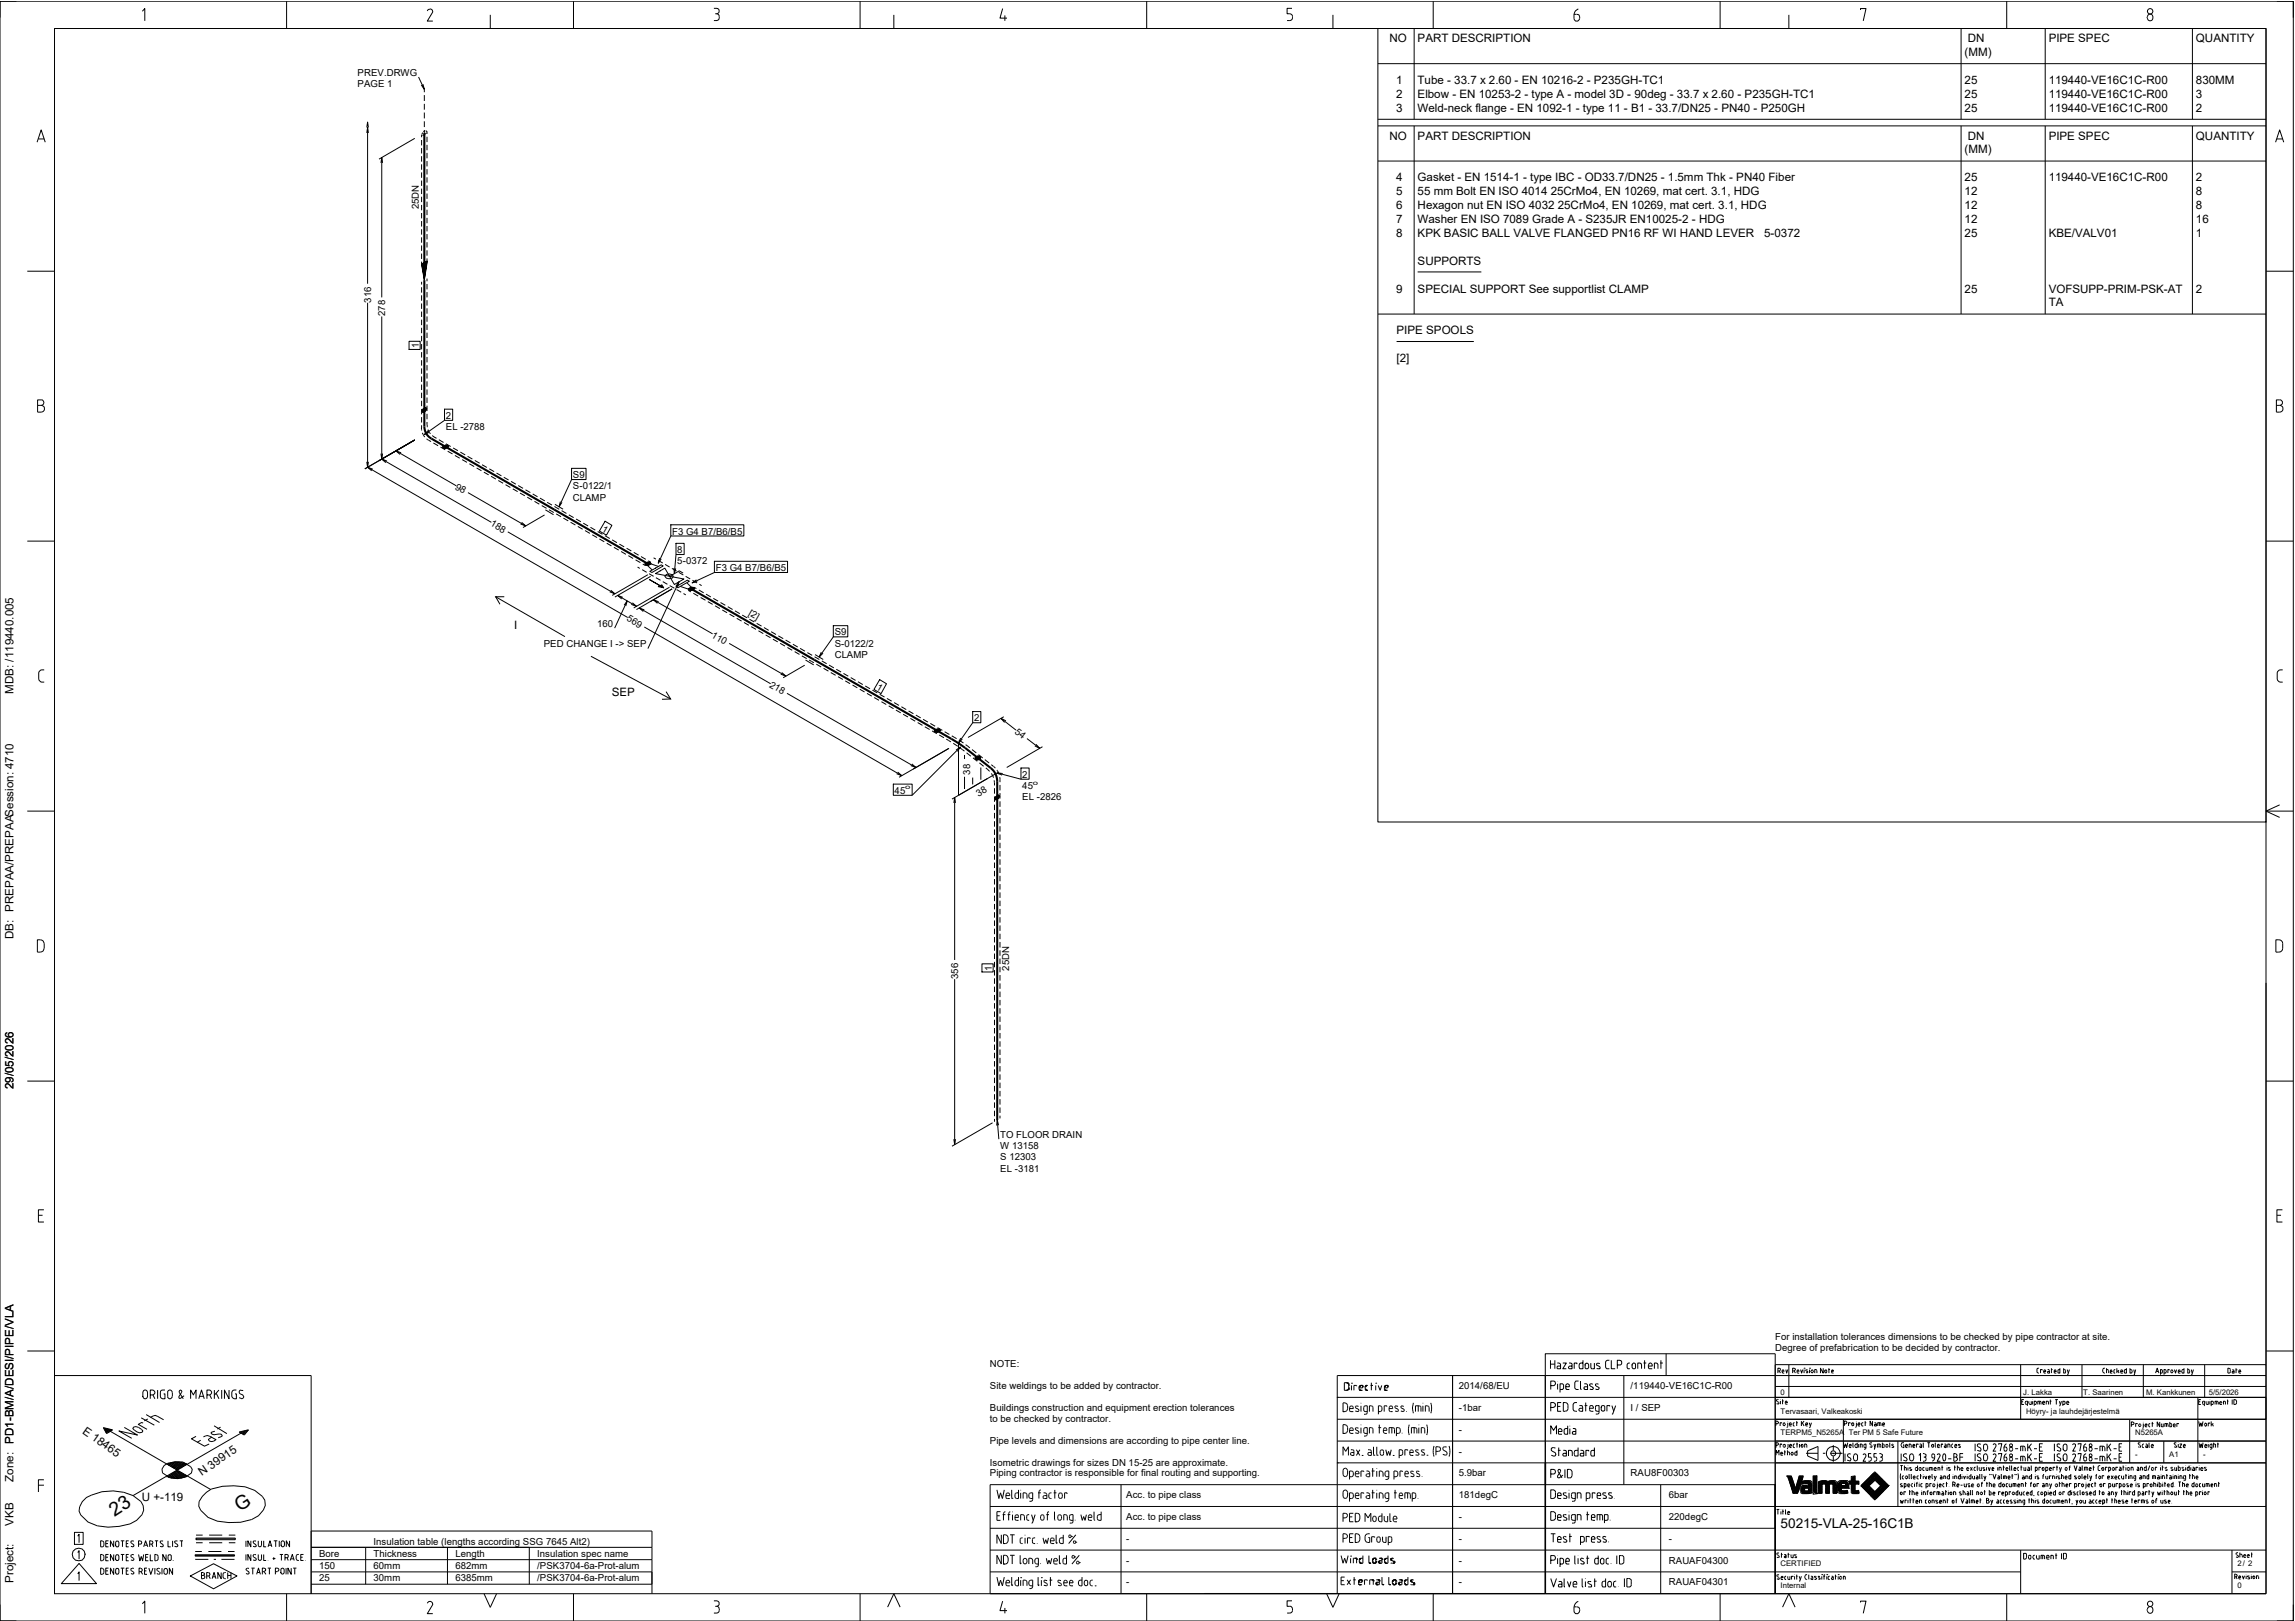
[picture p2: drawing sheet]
<svg xmlns="http://www.w3.org/2000/svg" width="841mm" height="594mm" viewBox="0 0 841 594" stroke-linecap="round" stroke-linejoin="round" font-family="sans-serif">
<defs><g id="words">
<g font-size="7.1">
<text x="42" y="556" transform="rotate(-33 42 556)">23</text>
<text x="87.9" y="554" transform="rotate(-33 87.9 554)">G</text>
</g>
<text font-size="4.9" x="652.5" y="560">50215-VLA-25-16C1B</text>
<g font-size="4.2">
<text x="509.2" y="15.5">NO</text>
<text x="519.5" y="15.5">PART DESCRIPTION</text>
<text x="721.1" y="15.5">DN</text>
<text x="750.7" y="15.5">PIPE SPEC</text>
<text x="804.7" y="15.5">QUANTITY</text>
<text x="719.9" y="20.5">(MM)</text>
<text x="511.6" y="30.8">1</text>
<text x="511.6" y="35.9">2</text>
<text x="519.5" y="30.8">Tube - 33.7 x 2.60 - EN 10216-2 - P235GH-TC1</text>
<text x="519.5" y="35.9">Elbow - EN 10253-2 - type A - model 3D - 90deg - 33.7 x 2.60 - P235GH-TC1</text>
<text x="719.9" y="30.8">25</text>
<text x="719.9" y="35.9">25</text>
<text x="750.7" y="30.8">119440-VE16C1C-R00</text>
<text x="750.7" y="35.9">119440-VE16C1C-R00</text>
<text x="804.7" y="30.8">830MM</text>
<text x="804.7" y="35.9">3</text>
<text x="511.6" y="41">3</text>
<text x="519.5" y="41">Weld-neck flange - EN 1092-1 - type 11 - B1 - 33.7/DN25 - PN40 - P250GH</text>
<text x="719.9" y="41">25</text>
<text x="750.7" y="41">119440-VE16C1C-R00</text>
<text x="804.7" y="41">2</text>
<text x="509.2" y="51.2">NO</text>
<text x="519.5" y="51.2">PART DESCRIPTION</text>
<text x="721.1" y="51.2">DN</text>
<text x="750.7" y="51.2">PIPE SPEC</text>
<text x="804.7" y="51.2">QUANTITY</text>
<text x="719.9" y="56.2">(MM)</text>
<text x="511.6" y="66.5">4</text>
<text x="511.6" y="71.6">5</text>
<text x="519.5" y="66.5">Gasket - EN 1514-1 - type IBC - OD33.7/DN25 - 1.5mm Thk - PN40 Fiber</text>
<text x="519.5" y="71.6">55 mm Bolt EN ISO 4014</text>
<text x="568.3" y="71.6">25CrMo4, EN 10269, mat cert. 3.1, HDG</text>
<text x="719.9" y="66.5">25</text>
<text x="719.9" y="71.6">12</text>
<text x="750.7" y="66.5">119440-VE16C1C-R00</text>
<text x="804.7" y="66.5">2</text>
<text x="804.7" y="71.6">8</text>
<text x="511.6" y="76.7">6</text>
<text x="519.5" y="76.7">Hexagon nut EN ISO 4032</text>
<text x="570.9" y="76.7">25CrMo4, EN 10269, mat cert. 3.1, HDG</text>
<text x="719.9" y="76.7">12</text>
<text x="804.7" y="76.7">8</text>
<text x="511.6" y="81.8">7</text>
<text x="519.5" y="81.8">Washer EN ISO 7089 Grade A - S235JR EN10025-2 - HDG</text>
<text x="719.9" y="81.8">12</text>
<text x="804.7" y="81.8">16</text>
<text x="511.6" y="86.9">8</text>
<text x="519.5" y="86.9">KPK BASIC BALL VALVE FLANGED PN16 RF WI HAND LEVER</text>
<text x="646.4" y="86.9">5-0372</text>
<text x="719.9" y="86.9">25</text>
<text x="750.7" y="86.9">KBE/VALV01</text>
<text x="804.7" y="86.9">1</text>
<text x="519.5" y="97.1">SUPPORTS</text>
<text x="511.6" y="107.3">9</text>
<text x="519.5" y="107.3">SPECIAL SUPPORT See supportlist CLAMP</text>
<text x="719.9" y="107.3">25</text>
<text x="750.7" y="107.3">VOFSUPP-PRIM-PSK-AT</text>
<text x="804.7" y="107.3">2</text>
<text x="750.7" y="112.3">TA</text>
<text x="511.8" y="122.6">PIPE SPOOLS</text>
<text x="511.8" y="132.8">[2]</text>
<text x="188.4" y="230.3">I</text>
<text x="5" y="254.2" transform="rotate(-90 5 254.2)">MDB: /119440.005</text>
<text x="224.2" y="254.9">SEP</text>
<text x="5" y="344.2" transform="rotate(-90 5 344.2)">DB: PREPAA/PREPAASession: 4710</text>
<text x="5" y="399.1" transform="rotate(-90 5 399.1)">29/05/2026</text>
<text x="30" y="525" transform="rotate(35 30 525)">E 18465</text>
<text x="5" y="529" transform="rotate(-90 5 529)">PD1-BM/A/DESI/PIPE/VLA</text>
<text x="5" y="543" transform="rotate(-90 5 543)">Zone:</text>
<text x="74" y="541" transform="rotate(-35 74 541)">N 39915</text>
<text x="52" y="550">U +-119</text>
<text x="5" y="559" transform="rotate(-90 5 559)">VKB</text>
<text x="5" y="580" transform="rotate(-90 5 580)">Project:</text>
</g>
<g font-size="3.5">
<text x="131.1" y="27.7">PREV.DRWG</text>
<text x="131.1" y="31.9">PAGE 1</text>
<text x="153.5" y="76.8" transform="rotate(-90 153.5 76.8)">25DN</text>
<text x="136" y="110.9" transform="rotate(-90 136 110.9)">316</text>
<text x="141.1" y="115.9" transform="rotate(-90 141.1 115.9)">278</text>
<text x="153.5" y="127.5" transform="rotate(-90 153.5 127.5)">1</text>
<text x="163.4" y="153.5">2</text>
<text x="163.4" y="157.7">EL -2788</text>
<text x="166.6" y="179" transform="rotate(30 166.6 179)">98</text>
<text x="209.9" y="175.2">S9</text>
<text x="209.9" y="179.4">S-0122/1</text>
<text x="209.9" y="183.5">CLAMP</text>
<text x="179.4" y="192.5" transform="rotate(30 179.4 192.5)">188</text>
<text x="220.3" y="194.4" transform="rotate(30 220.3 194.4)">1</text>
<text x="246.3" y="195.9">F3 G4 B7/B6/B5</text>
<text x="248.2" y="202.7">8</text>
<text x="248.2" y="206.8">5-0372</text>
<text x="262.3" y="209.3">F3 G4 B7/B6/B5</text>
<text x="229.4" y="227.3" transform="rotate(30 229.4 227.3)">569</text>
<text x="274" y="225.4" transform="rotate(30 274 225.4)">[2]</text>
<text x="218.8" y="229.7">160</text>
<text x="260.5" y="233.3" transform="rotate(30 260.5 233.3)">110</text>
<text x="305.9" y="232.9">S9</text>
<text x="199.3" y="237.2">PED CHANGE I -&gt; SEP</text>
<text x="305.9" y="237">S-0122/2</text>
<text x="305.9" y="241.2">CLAMP</text>
<text x="281.8" y="251.6" transform="rotate(30 281.8 251.6)">218</text>
<text x="320.9" y="252.5" transform="rotate(30 320.9 252.5)">1</text>
<text x="356.9" y="264.3">2</text>
<text x="371.6" y="268.5" transform="rotate(38 371.6 268.5)">54</text>
<text x="355.5" y="284" transform="rotate(-90 355.5 284)">38</text>
<text x="374.6" y="285">2</text>
<text x="327.8" y="290.9">45</text>
<text x="358.6" y="292" transform="rotate(-30 358.6 292)">38</text>
<text x="374.6" y="289.2">45</text>
<text x="374.6" y="293.3">EL -2826</text>
<text x="351.1" y="358.8" transform="rotate(-90 351.1 358.8)">356</text>
<text x="363.4" y="355.7" transform="rotate(-90 363.4 355.7)">1</text>
<text x="369.8" y="355.7" transform="rotate(-90 369.8 355.7)">25DN</text>
<text x="366.5" y="416.9">TO FLOOR DRAIN</text>
<text x="366.5" y="421.1">W 13158</text>
<text x="366.5" y="425.2">S 12303</text>
<text x="366.5" y="429.4">EL -3181</text>
<text x="650.5" y="491.1">For installation tolerances dimensions to be checked by pipe contractor at site.</text>
<text x="650.5" y="495.1">Degree of prefabrication to be decided by contractor.</text>
<text x="362.7" y="501">NOTE:</text>
<text x="362.7" y="509">Site weldings to be added by contractor.</text>
<text x="534.6" y="509">2014/68/EU</text>
<text x="597.6" y="509">/119440-VE16C1C-R00</text>
<text x="362.7" y="517">Buildings construction and equipment erection tolerances</text>
<text x="362.7" y="521">to be checked by contractor.</text>
<text x="534.6" y="517">-1bar</text>
<text x="597.6" y="517">I / SEP</text>
<text x="534.6" y="525">-</text>
<text x="362.7" y="529">Pipe levels and dimensions are according to pipe center line.</text>
<text x="534.6" y="533">-</text>
<text x="362.7" y="537">Isometric drawings for sizes DN 15-25 are approximate.</text>
<text x="362.7" y="541">Piping contractor is responsible for final routing and supporting.</text>
<text x="534.6" y="541">5.9bar</text>
<text x="597.6" y="541">RAU8F00303</text>
<text x="412.7" y="549">Acc. to pipe class</text>
<text x="534.6" y="549">181degC</text>
<text x="611.5" y="549">6bar</text>
<text x="412.7" y="557">Acc. to pipe class</text>
<text x="534.6" y="557">-</text>
<text x="611.5" y="557">220degC</text>
<text x="136.9" y="566">Insulation table (lengths according SSG 7645 Alt2)</text>
<text x="412.7" y="565">-</text>
<text x="534.6" y="565">-</text>
<text x="611.5" y="565">-</text>
<text x="116.9" y="570.5">Bore</text>
<text x="116.9" y="575">150</text>
<text x="136.9" y="570.5">Thickness</text>
<text x="136.9" y="575">60mm</text>
<text x="166.9" y="570.5">Length</text>
<text x="166.9" y="575">682mm</text>
<text x="196.9" y="570.5">Insulation spec name</text>
<text x="196.9" y="575">/PSK3704-6a-Prot-alum</text>
<text x="412.7" y="573">-</text>
<text x="534.6" y="573">-</text>
<text x="611.5" y="573">RAUAF04300</text>
<text x="116.9" y="579.5">25</text>
<text x="136.9" y="579.5">30mm</text>
<text x="166.9" y="579.5">6385mm</text>
<text x="196.9" y="579.5">/PSK3704-6a-Prot-alum</text>
<text x="412.7" y="581">-</text>
<text x="534.6" y="581">-</text>
<text x="611.5" y="581">RAUAF04301</text>
</g>
<g font-size="2.8">
<text x="652.5" y="511">0</text>
<text x="741.4" y="511">J. Lakka</text>
<text x="763.4" y="511">T. Saarinen</text>
<text x="786.4" y="511">M. Kankkunen</text>
<text x="809.4" y="511">5/5/2026</text>
<text x="652.5" y="518">Tervasaari, Valkeakoski</text>
<text x="742.4" y="518">Höyry- ja lauhdejärjestelmä</text>
<text x="652.5" y="526">TERPM5_N5265A</text>
<text x="677.5" y="526">Ter PM 5 Safe Future</text>
<text x="782.4" y="526">N5265A</text>
<text x="782.4" y="534">-</text>
<text x="794.9" y="534">A1</text>
<text x="807.4" y="534">-</text>
<text x="652.5" y="574">CERTIFIED</text>
<text x="819.9" y="574">2/ 2</text>
<text x="652.5" y="582">Internal</text>
<text x="819.9" y="582">0</text>
</g>
<g font-size="2.3">
<text x="378.5" y="287.5">o</text>
<text x="331.8" y="289.3">o</text>
</g>
</g></defs>
<g fill="none" stroke="#000" stroke-width=".37">
<path d="M0 .4h840.4v593.6h-840.4zM6 .4h-6v6.1M20 10.4h810.4v573.6h-810.4zM52.2 4.1l.9-1v4.5M105 .4v10M157.6 3.4h-.5l-.5 .6M157.6 3.2a.95 .95 0 0 1 .8 1.5l-1.8 3h2M179.7 5.4v5M210.2 .4v10M261.6 3.1h1a1.03 1.03 0 0 1 .9 1.2 1.03 1.03 0 0 1-1.4 .7M262.6 5a.89 .89 0 0 1 .9 1M263.5 6.5a.89 .89 0 0 1-.9 1h-1"/>
<path d="M263.6 6v.5M315.2 .4v10M327.5 5.4v5M367.4 3.1l-1 3.5h2.6M368.2 5.6v2M420.2 .4v10M473.4 3.1h-1.7v1.9h1a1.28 1.28 0 0 1 1 1.3 1.28 1.28 0 0 1-1 1.2h-1M488.5 5.4v5M504.9 10.4h325.5v290.8h-325.5zM504.9 10.4h325.5M518.2 10.4v33.3M525.2 .4v10"/>
<path d="M577.8 5.3h-1v1.4a.99 .99 0 0 0 1 1 .99 .99 0 0 0 1-1M577.9 5.3a1.02 1.02 0 0 1 1 1.4M578.4 3.2a2.37 2.37 0 0 0-1.6 2.1M630.3 .4v10M655.5 5.4v5M681.8 3.7v-.6h2l-1 4.5M718.6 10.4v33.3M735.4 .4v10M749.5 10.4v33.3M786.8 6.2v.4M786.9 6.2a1.1 1.1 0 0 1 1.6-.9 1.1 1.1 0 0 1 .3 1.7 .99 .99 0 0 1-1.1 .6 .99 .99 0 0 1-.8-1M803.4 10.4v33.3"/>
<path d="M834.4 .4h6v6.1M153.4 28.2l2.1 4.5v1.1M155 30.8l.5 1.9-1.1-1.6M155.5 34.9v2.1M155.5 38.1v2.1M504.9 23.3h325.5M13.6 52.1l1.5-4.5 1.5 4.5M14.1 50.9h2.1M134.4 46.7l.3-2 .3 2M134.4 48.7l.3-2 .3 2M134.7 46.7v57.3M139.6 59.7l.3-2 .3 2"/>
<path d="M139.9 57.7v51.3M152 50.7l-13.1 7.6M154.5 49.3v1M154.5 51.3v2M154.5 54.3v1.9M154.5 57.2v2M154.9 48.6l-.3 .6M155.4 49.4l-.4 .2-.2-.2M155.5 41.2v2.2M155.5 44.4v2.2M155.5 47.6v1.1M155.7 48l-.6 .3"/>
<path d="M156 47.8l.3 .6M156.1 48.7l-.4 .5M156.5 48.1v1M156.5 50.1v2M156.5 53.1v1.9M156.5 56v2M156.5 59v2M504.9 43.7h325.5M504.9 46.1h325.5M504.9 59h325.5M518.2 46.1v69M718.6 46.1v69"/>
<path d="M749.5 46.1v69M803.4 46.1v69M833.9 52.1l1.5-4.5 1.5 4.5M834.4 50.9h2.1M154.5 60.2v2M154.5 63.2v2M154.5 66.2v1.9M154.5 69.1v2M154.5 72.1v2M154.5 75.1v2M154.5 78v2M156.5 62v2"/>
<path d="M156.5 65v1.9M156.5 67.9v2M156.5 70.9v2M156.5 73.9v2M156.5 76.8v2M156.5 79.8v2M10 99.4h10M154.5 81v2M154.5 84v2M154.5 87v1.9M154.5 89.9v2M154.5 92.9v2"/>
<path d="M154.5 95.9v1M155.5 96.3l1.1-.6-1.1 7-1-5.8 2-1.2-1 6.4-.9-5.3 1.7-1-.8 5.6-.8-4.7 1.5-.8-.7 4.9-.6-4.1 1.2-.7-.6 4.2-.5-3.6 .9-.5-.4 3.5-.3-3.1 .6-.4-.3 2.9-.2-2.6 .3-.2-.1 2.2-.1-2.1 .1 6.4M156.5 82.8v2M156.5 85.8v1.9M156.5 88.8v1.9M156.5 91.7v2M156.5 94.7v1M519.5 99.7h23.3M830.4 99.4h10M134.7 111v60.2l95.3 55.1M139.9 116v52.2l40.2 23.2M154.5 103.3v1"/>
<path d="M154.5 105.3v1.9M154.5 108.2v2M154.5 111.2v2M154.5 114.2v1.9M154.5 117.1v2M156.5 102.1v.9M156.5 104.1v1.9M156.5 107v2M156.5 110v2M156.5 113v2M156.5 115.9v2M156.5 118.9v2"/>
<path d="M504.9 115.1h325.5M149.9 125.1h4.1v3h-4.1zM154.5 120.1v2M154.5 123.1v2M154.5 126.1v1.9M154.5 129v2M154.5 132v2M154.5 135v2M154.5 137.9v2M156.5 121.9v2M156.5 124.9v1.9M156.5 127.8v2"/>
<path d="M156.5 130.8v2M156.5 133.8v2M156.5 136.8v1.9M156.5 139.7v2M511.8 125.1h28.3M13.8 146.5h1.3a1.01 1.01 0 0 1 1 1 1.01 1.01 0 0 1-1 1 1.24 1.24 0 0 1 1.2 1.3 1.24 1.24 0 0 1-1.2 1.2h-1.3zM13.8 148.5h1.3M154.5 140.9v2M154.5 143.9v2M154.5 146.9v1.9M154.5 149.9v1.9M154.5 152.8v2"/>
<path d="M154.5 155.8v1.9M154.8 158.6l.9 1.6M155 149.9l1-.6 .4 .4-.4 .8-1 .6-.4-.4zM156.5 142.7v2M156.5 145.7v2M156.5 148.7v1.9M156.5 151.6v2M156.5 154.6v1M156.5 155.6l.1 .9M156.8 157.4l1 1.6M156.9 157.8l-1.4 1.4 1.8-.8M158.4 159.6l.7 .5"/>
<path d="M162.9 149.9h3v4.1h-3zM162.9 154l-7.4 5.2M834.2 146.5h1.2a1.01 1.01 0 0 1 1 1 1.01 1.01 0 0 1-1 1 1.24 1.24 0 0 1 1.2 1.3 1.24 1.24 0 0 1-1.2 1.2h-1.2zM834.2 148.5h1.2M134.4 169.2l.3 2 .3-2M136.6 171.9l-1.9-.7 1.5 1.3M139.6 166.2l.3 2 .3-2M141.8 168.9l-1.9-.7 1.5 1.3M144.1 165.8l7.9-4.6-18.3 10.6M145.1 165.2l22.1 12.8M147 165.9l-1.9-.7 1.5 1.3M156.3 160.8l.7 .5"/>
<path d="M157.1 161.3l.8 .5M158.8 162.3l1.8 1M159.1 160.1l.9 .5M160.8 161.1l1.7 1M161.4 163.8l1.8 1M162.2 163.7l1.1-.6 .9 .1 .2 .5-1.1 .6-.9-.1zM163.4 162.6l1.7 1M164.1 165.3l1.7 1M166 164.1l1.8 1.1M166.7 166.9l1.8 1M168.7 165.7l1.8 1M169.4 168.4l1.7 1"/>
<path d="M171.3 167.2l1.8 1M172 169.9l1.8 1.1M174 168.7l1.8 1M174.7 171.5l1.7 1M176.6 170.3l1.8 1M177.3 173l1.8 1M179.3 171.8l1.8 1M180 174.5l1.7 1.1M181.9 173.3l1.8 1.1M182.6 176.1l1.8 1M184.6 174.9l1.8 1M185.3 177.6l1.7 1"/>
<path d="M187.3 176.4l1.7 1M187.9 179.1l1.8 1.1M189.9 177.9l1.8 1.1M192.6 179.5l1.7 1M209.4 171.6h5.3v4.1h-5.3zM209.4 175.7l-4.5 10M10 198.3h10M171.5 180.5l21.2 12.2M186.1 194.9l39.2 22.7M190.6 180.7l1.7 1M191.2 191.4l1.5 1.3-2-.7M193.2 182.2l1.8 1"/>
<path d="M195.2 181l1.8 1M195.9 183.7l1.7 1.1M197.9 182.5l1.7 1.1M198.5 185.3l1.8 1M199.6 188.7l-8 4.6M199.9 186.8l2.9 1.8M200.5 184.1l1.8 1M201.2 186.8l1.7 1M203.2 185.6l1.7 1M203.4 184.8l3 1.8M203.8 188.3l1.8 1M205.3 183.8l-.4 1.9 1-1.6"/>
<path d="M205.8 187.1l1.8 1M206.5 189.9l1.7 1M208.4 188.7l1.8 1M209.1 191.4l1.8 1M211.1 190.2l1.8 1M211.7 192.9l1.8 1M213.7 191.7l1.8 1M214.4 194.4l1.8 1.1M216.4 193.2l1.7 1.1M217 196l1.8 1M219 194.8l1.8 1M219.7 197.5l1.7 1"/>
<path d="M221.7 196.3l1.7 1M221.7 191l2.5 1.5-2 3.6-2.6-1.5zM222.3 199l1.8 1.1M224.3 197.8l1.8 1.1M227 199.4l1.7 1M245.8 192.3h26.8v4.1h-26.8zM245.8 196.4l-4.6 10M247.7 199.1h3v4.1h-3zM830.4 198.3h10M181.6 218.7l25.4 14.6M184.8 218.7h-3.2l1.6 2.7M223.8 216.3l1.5 1.3-1.9-.7"/>
<path d="M225 200.6l1.7 1M226.3 218.2l3.5 2M227.6 202.1l1.8 1M228.2 218.9l-1.9-.7 1.5 1.3M229.6 200.9l1.8 1M230.3 203.6l1.7 1M232.3 202.4l1.7 1.1M232.9 205.2l1.8 1M233.6 207.8l.9 .5M234.9 203.9l1.8 1.1M235.3 208.8l1.7 .9M235.5 206.7l.9 .5"/>
<path d="M236.3 206.6l1.1-.6 .9 .1 .2 .5-1.1 .6-.9-.1zM237.4 210.6l-13.1 7.6M237.6 205.5l.8 .5M237.8 210.2l1.7 1M238 212.4l5.2 3-2-.4 1.3-.7 .7 1.1zM238.1 209.4l4.2-2.4 .7 .4-4.1 2.4zM238.4 211.2l-13.1 7.6M239.4 219.8l21.7 12.5M239.5 204.4l.9 .5M240.2 210.2l10.4 2-3.5 2-3.5-6zM240.4 211.7l1.6 .9M241.2 205.4l1.7 .9"/>
<path d="M241.3 207.6l-3.5-1.2-.9 .5 2.1 2M241.7 204.5l-.5 1.9 1.1-1.6M242.9 213.1l1.7 1M243.7 206.8l1.7 1M244.2 210.5l1-.2 1.2 .3 .3 .6-.3 .6-1.2 .3-1-.2-.6-.7zM245.3 215.2l-13.1 7.6M245.4 214.6l1.7 .9M246.2 208.3l1.7 .9M246.9 208.2l.2 2 .5-1.9M247.7 214.8l1.1-1.6-.5 1.9M247.7 215l4.2-2.4 .7 .4-4.2 2.4zM247.7 203.2l-.6 7"/>
<path d="M247.9 216l1.7 1M248.7 209.7l1.7 1M248.8 213.2l-11.4 24.5M250.3 210l-1.4-.8-3.5 2M250.5 217.5l.8 .5M251.3 211.2l1.6 .9M251.7 213.6l2 2-.8 .5-3.6-1.2M252.2 215.8l1.1-.6 .9 .1 .2 .5-1.1 .6-.9-.1zM252.3 216.4l.9 .5M253.8 212.6l1.6 1M254.1 217.4l1.7 1M254.3 215.2l.9 .5"/>
<path d="M255.2 212.5l-1.6 1.1 1.9-.5M256.1 216.2l1.8 1M256.3 214.1l.8 .5M256.7 218.9l1.8 1M258.7 217.7l1.8 1.1M261.4 219.3l1.8 1M261.8 205.7h26.8v4.1h-26.8zM261.8 209.8l-8.2 3.8M228.7 221.8l1.1-1.6-.5 1.9M229.8 220.2l3.4 2M229.8 220.2l-4.6 10M231.7 220.9l1.5 1.3-1.9-.7"/>
<path d="M234.2 222.8l48.2 27.8M236.1 223.5l-1.9-.7 1.5 1.3M236.1 229.8l94.4 54.4M238.4 220.4l7.9-4.6-13.1 7.6M241.3 220.5l-1.9-.7 1.5 1.3M259.4 220.5l1.7 1M262 222l1.8 1M264 220.8l1.8 1M264.7 223.5l1.7 1M266.7 222.3l1.8 1M267.2 235.8l20.8 12M267.3 225.1l1.8 1"/>
<path d="M269.3 223.8l1.8 1.1M270 226.6l1.7 1M272 225.4l1.8 1M272.6 228.1l1.8 1M274.6 226.9l1.8 1M275.3 229.6l1.7 1M277.3 228.4l1.8 1M277.9 231.1l1.8 1.1M280 230l1.7 1M280.6 232.7l1.8 1M282.6 231.5l1.8 1M283.2 234.2l1.8 1"/>
<path d="M285.2 233l1.8 1M285.9 235.7l1.7 1M287.9 234.5l1.8 1.1M288.5 237.3l1.8 1M290.6 236.1l1.7 1M291.2 238.8l1.8 1M293.2 237.6l1.8 1M295.9 239.1l1.7 1M298.7 239.9l3 1.8M301 239l-.8 1.8 1.4-1.4M305.4 229.3h5.3v4.1h-5.3zM305.4 233.4l-5.2 7.4"/>
<path d="M16.2 245.5l-1.3 .1-.7 1 .1 2.6 .6 .6 1.3 .2M216.5 240.5l29.3 15.6M244.1 253.4l1.7 2.7-3.2 .1M286.5 246.4l1.5 1.4-1.9-.8M288.4 254.1l47.2 27.1M293.8 240.3l1.8 1M294.9 243.8l-7.9 4.6M295.2 241.9l3 1.8M296.5 241.9l1.7 1M298.5 240.7l1.8 1M299.1 243.4l1.8 1M301.2 242.2l1.7 1"/>
<path d="M301.8 244.9l1.8 1M303.8 243.7l1.8 1M304.4 246.4l1.8 1.1M306.5 245.3l1.7 1M307.1 248l1.8 1M309.1 246.8l1.8 1M309.7 249.5l1.8 1M311.8 248.3l1.7 1M312.4 251l1.8 1M314.4 249.8l1.8 1.1M315.1 252.6l1.7 1M317.1 251.4l1.7 1"/>
<path d="M317.7 254.1l1.8 1M319.7 252.9l1.8 1M320.3 255.6l1.8 1M322.4 249.1l2.5 1.5-2 3.6-2.6-1.6zM322.4 254.4l1.7 1M323 257.1l1.8 1.1M325 255.9l1.8 1M325.7 258.7l1.7 1M327.7 257.5l1.7 1M330.3 259l1.8 1M836.5 245.5a1.46 1.46 0 0 0-2 1.1l.1 2.6a1.57 1.57 0 0 0 1.9 .8M328.3 260.2l1.8 1"/>
<path d="M330.9 261.7l1.8 1M333 260.5l1.7 1M333.6 263.2l1.8 1.1M334.2 279.9l1.4 1.3-1.9-.7M335.6 262.1l1.8 1M336.3 264.8l1.7 1M338.3 263.6l1.7 1M338.9 266.3l1.8 1M340.9 265.1l1.8 1M341.6 267.8l1.7 1M342.4 267.8l1-.7 .9 .1 .2 .6-1.1 .6-.9-.2zM343.6 266.6l1.7 1.1"/>
<path d="M344.2 269.3l1.7 1M346.2 268.1l1.7 1M346.8 270.8l1.7 1.1M347.7 274.2l-18.3 10.6M348.8 269.6l1.7 1.1M349.3 272.4l1.7 1.1M350.3 274.9l1.6-1.2-1.1 1.6M351.4 271.2l1.7 1.1M351.8 274.1l1.6 1.2M351.9 273.7l-17.6 17.7M352 270.4l-.8 1.8 1.4-1.4M353.4 276.6v1.5"/>
<path d="M353.9 272.9l1.5 1.2M354.2 275.9l1.6 1.2M356.2 274.7l1.6 1.2M356.4 260.7h3v4.2h-3zM356.4 264.9l-5.2 7.3v19.2l14.2-8.2 8.7 2.3M356.5 277.7l1.6 1.3M357.3 277.6l1-.6 .9 .2 .1 .6-1 .6-.9-.1zM358.6 276.5l1.5 1.3M358.9 279.6l1.6 1.2M360.9 278.4l1.6 1.2M366.8 263.2l5.5 4.3M367.8 262.6l-13.1 7.6"/>
<path d="M368.6 264.1l-1.8-.9 1.3 1.5M376.3 270.6l4.7 3.6M379.6 272.7l1.4 1.5-1.8-.9M382 273.6l-13.1 7.6M10 297.2h10M327.4 287.3h6.9v4.1h-6.9zM329 282.9l1.5 1.3-1.9-.7M349.5 294.2l.3-2 .3 2M349.8 292.2v59.6M353.4 284.6v4.5M356.4 284.9v2.5M359.4 281.2v4.5"/>
<path d="M361.2 281.4l.8 .6M361.9 285.2l-13 7.6M362 282l.7 .7M363.3 280.2l1.5 1.3M363.3 283.4l.8 1.6M364.3 285.9l.1 1.9M364.4 288.8v2M364.4 291.8v2M364.4 294.9v2M364.4 297.9v2M364.9 291.9l1-.6 .4 .4-.4 .8-1 .6-.4-.4zM365.3 282.2l.8 1.6"/>
<path d="M366.4 284.7v1.9M366.4 287.6v2M366.4 290.6v2M366.4 293.6v2.1M366.4 296.7v2M366.4 299.7v2M367.4 283.4l-2-.2 1.8 .8M374.1 281.4h3v4.1h-3zM830.4 297.2h10M830.4 297.2l5 2.3M835.4 294.9l-5 2.3M364.4 300.9v2"/>
<path d="M364.4 303.9v2M364.4 307v2M364.4 310v2M364.4 313v2.1M364.4 316.1v2M364.4 319.1v2M366.4 302.7v2.1M366.4 305.8v2M366.4 308.8v2M366.4 311.8v2.1M366.4 314.9v2M366.4 317.9v2"/>
<path d="M364.4 322.1v2M364.4 325.2v2M364.4 328.2v2M364.4 331.2v2M364.4 334.3v2M364.4 337.3v2M366.4 320.9v2M366.4 324v2M366.4 327v2M366.4 330v2M366.4 333v2.1M366.4 336.1v2"/>
<path d="M366.4 339.1v2M13.7 344.4h1.1a1.4 1.4 0 0 1 1.4 1.3v1.8a1.39 1.39 0 0 1-1.4 1.4h-1.1zM349.8 358.8v60.6M359.8 353.2h4.1v3h-4.1zM364.4 340.3v2M364.4 343.3v2.1M364.4 346.4v2M364.4 349.4v2M364.4 352.5v2M364.4 355.5v2M364.4 358.5v2M366.4 342.2v2"/>
<path d="M366.4 345.2v2M366.4 348.2v2M366.4 351.3v2M366.4 354.3v2M366.4 357.3v2M834 344.4a1.91 1.91 0 0 1 2.4 .8 3.2 3.2 0 0 1-.7 3.6l-1.7 .1zM364.4 361.5v2M364.4 364.6v2M364.4 367.6v2M364.4 370.6v2M364.4 373.7v2M364.4 376.7v2"/>
<path d="M364.4 379.7v2.1M366.4 360.3v2M366.4 363.4v2M366.4 366.4v2M366.4 369.4v2.1M366.4 372.5v2M366.4 375.5v2M366.4 378.5v2M830.4 360.2v139.9M10 396.2h10M364.4 382.8v2M364.4 385.8v2"/>
<path d="M364.4 388.8v2M364.4 391.8v2.1M364.4 394.9v2M364.4 397.9v2M366.4 381.6v2M366.4 384.6v2M366.4 387.6v2M366.4 390.6v2.1M366.4 393.7v2M366.4 396.7v2M366.4 399.7v2.1M830.4 396.2h10"/>
<path d="M349.5 417.4l.3 2 .3-2M363.7 411.4l-14.8 8.6M364.4 400.9v2.1M364.4 404v2M364.4 407v2M364.4 410v1.1M365.4 410.4l.6 7M365.9 412.3l-.5-1.9-.2 2M366.4 402.8v2M366.4 405.8v2M366.4 408.8v1M14.1 445.3h1.5"/>
<path d="M16.1 443.3h-2v4.5h2M20 452.1v50M834.4 445.3h1.5M836.4 443.3h-2v4.5h2M10 495.1h10M568.2 498.5v3.1M568.2 499.9h1.6M569.8 498.5v3.1M570.7 499.5l.9 .1 .3 .4v1.6h-.8a.49 .49 0 0 1-.5-.5 .49 .49 0 0 1 .5-.5h.8M572.7 499.5h1.3l-1.3 2.1h1.3M575 499.5l.9 .1 .2 .3v1.7h-.9a.49 .49 0 0 1-.4-.6 .49 .49 0 0 1 .5-.4h.8M577.9 499.9v-.4h-1v2.1"/>
<path d="M580.1 498.5v3.1h-1.1l-.3-.6 .1-1.1 .5-.4h.8M581.2 499.6h.6l.4 .5v1l-.4 .5a.61 .61 0 0 1-.7-.1 .61 .61 0 0 1-.2-.6v-1zM583 499.5v1.7l.3 .4h1v-2.1M586.3 499.7a.71 .71 0 0 0-1.2 .3l.1 .3 1.2 .7a.56 .56 0 0 1-.3 .6 .56 .56 0 0 1-.6 0l-.4-.1M589.8 498.5h-.8l-.6 .6 .1 2.1 .3 .4h1M590.5 498.5v3.1h1.4M597.3 499.5l-.8 .1-.3 .4v1.2l.3 .4h.8M598.3 499.8a.59 .59 0 0 1 .7-.3 .59 .59 0 0 1 .3 .7v.7a.64 .64 0 0 1-.6 .7 .64 .64 0 0 1-.6-.7zM602.3 499.5h1M602.7 498.5v3.1M608.3 499.5h1M608.6 498.5v3.1"/>
<path d="M610.5 496.1v8M830.4 495.1h10M20 504.1h94v79.9M51.8 519.6l4.8 2.6M52.6 509.6a.86 .86 0 0 1 1-.2 .86 .86 0 0 1 .5 .9v1.4a.86 .86 0 0 1-.9 .9 .86 .86 0 0 1-.9-.9v-1.4zM53.6 518.4l4.9 2.9M54.2 520l-1.3 .7M55.1 511.2h.8a.9 .9 0 0 0 .9-.9 .9 .9 0 0 0-.9-.9h-.8v3.2M55.1 519.4l1.8-.7 3.1 1.6M56 511.2l.8 1.4M57.8 509.4v3.2M60.4 509.4l-1.3 .1a2.45 2.45 0 0 0 0 2.9l1.3 .2v-1.8h-.4"/>
<path d="M63.1 510.3a.81 .81 0 0 0-.8-1 .81 .81 0 0 0-.8 1v1.4a.81 .81 0 0 0 .8 .9 .81 .81 0 0 0 .8-.9M63.2 510.3v1.4M65.6 510.2l1.6 2.4M65.7 510.2l.2-.7 .7 .2v.5l-1 1.6v.6h.6l1.3-.9M69.9 512.6v-3.2l1 1.8 .9-1.8v3.2M72.8 512.6l1-3.2 1.1 3.2M73.1 511.7h1.5M75.8 511.2l1.3-.1a.9 .9 0 0 0 .5-1 .9 .9 0 0 0-.8-.7h-1v3.2M76.8 511.2l.7 1.4M78.5 509.4v3.2M79.2 510.6l1 2M80.2 509.4l-1.7 1.9"/>
<path d="M81.2 509.4v3.2M83.9 509.4v3.2l-1.7-3.2v3.2M86.6 509.4l-1.2 .1-.3 .3-.2 1.9a1.38 1.38 0 0 0 1.7 .9v-1.8h-.5M88.3 509.4a.76 .76 0 0 0-.6 .6 .76 .76 0 0 0 .3 .8l.9 .4 .4 .7-.7 .7-1-.4M88.3 509.5l.8 .1M490 512.1h.1M490 512.1h340.4M492.1 517.3h.1M492.1 514.1l1.4 .3 .3 .7v1.2l-.3 .7-.6 .3h-.8zM493.3 509.5h.1M493.3 506.7h.1M493.3 506.7h-.7v2.8h.7"/>
<path d="M493.3 506.7l.3 .1M493.6 506.8h.1M493.6 506.8l.2 .1M493.7 509.4h.1M493.7 509.4l-.4 .1M493.8 506.9h.1M493.8 506.9l.3 .3M494 509.2h.1M494 509.2l-.3 .2M494.1 508.9h.1M494.1 507.2h.1M494.1 508.9l-.1 .3"/>
<path d="M494.1 507.2l.1 .4M494.2 508.7h.1M494.2 507.6h.1M494.2 508.7l-.1 .2M494.2 507.6v1.1M494.5 516.2h1.4l-.2-.8-.5-.2-.5 .2-.2 1.4 .1 .4 1.3 .1M495.2 506.9h.1M495.2 507.7v1.8M497.1 508v-.3h-1v1.8M497.8 515.4l-.7-.2-.5 .5 1.1 .6 .2 .8-.3 .2-1-.2M498 508.3h.1M498 508.3l.1 1"/>
<path d="M498.1 509.3h.1M498.1 508.1h.1M498.1 509.3l.2 .2M498.1 508.1l-.1 .2M498.3 509.5h.1M498.3 507.8h.1M498.3 509.5h1M498.3 507.8l-.2 .3M498.5 509.5h.1M498.5 507.7h.1M498.5 507.7h.4M498.5 507.7l-.2 .1"/>
<path d="M498.7 507.7h.1M498.7 514.1v.2M498.7 515.2v2.1M498.9 507.7h.1M498.9 507.7l.3 .2M499.2 507.9h.1M499.2 507.9l.1 .3M499.3 508.2h.1M499.3 508.2v.4h-1.3M500.2 508.2h.1M500.2 508.2l.1 .9M500.3 509.3h.1"/>
<path d="M500.3 509.1h.1M500.3 508h.1M500.3 509.3l.3 .2M500.3 509.1v.2M500.3 508l-.1 .2M500.5 507.7h.1M500.5 507.7h.7M500.5 507.7l-.2 .3M500.6 509.5h.1M500.6 509.5h.6M500.8 509.5h.1M501 517.3l-1.2-.2-.1-1.4 .5-.5h.8v2.5l-.2 .5h-1"/>
<path d="M501.8 517.3v-2.1l1.2 .2 .1 1.9M502.2 507.7h.9M502.5 506.7v2.8M504.1 506.9h.1M504.1 507.7v1.8M505 507.7l.7 1.8 .6-1.8M505.1 517.3h.7l.6-.6v-1l-.6-.5h-.7v3M507.3 509.3h.1M507.3 508.3h.1M507.3 508.1h.1M507.3 509.3l.2 .2M507.3 508.1v1.2"/>
<path d="M507.5 509.5h.1M507.5 507.8h.1M507.5 509.5h1M507.5 507.8l-.2 .3M507.7 509.5h.1M507.7 507.7h.1M507.7 507.7h.5M507.7 507.7l-.2 .1M508 507.7h.1M508.2 507.7h.1M508.2 515.4v-.2h-1v2.1M508.2 507.7l.2 .2"/>
<path d="M508.4 507.9h.1M508.4 507.9l.1 .3M508.5 508.2h.1M508.5 508.2v.4h-1.2M509 516.2h1.3l-.1-.8-.5-.2-.5 .2-.2 1.4 .2 .4 1.1 .1M512.3 515.4l-.7-.2-.4 .1-.1 .4 1.1 .6 .2 .8-.3 .2-.9-.2M514.4 515.4l-.7-.2-.4 .5 1.1 .6 .1 .8-.3 .2-.9-.2M515.4 517.1v.2M517.9 514.1l-.3 1.5 .3 2.3M518.7 517.3v-2.1l1.9 .2 .1 1.9M519.7 515.2v2.1M521.4 514.1v.2"/>
<path d="M521.4 515.2v2.1M522.3 517.3v-2.1l1.2 .2 .2 1.9M524.3 514.1l.3 1.5-.3 2.3M532.3 504.1v79.9M566.3 504.1v79.9v-87.9h84.2v87.9h-287.7v-40h287.7M568.3 507.8h.9a.84 .84 0 0 0 .8-.9 .84 .84 0 0 0-.8-.8h-.9v3.1M568.3 515.7h.9a.9 .9 0 0 0 .8-.8 .9 .9 0 0 0-.8-.9h-.9v3.2M570.8 506.1v.1M570.8 507.1v2.1M570.8 515.4h1M571.7 509.2h.9l.4-.5v-1.1l-.4-.5h-.9v3.2M572.1 514h-1.3v3.2h1.3"/>
<path d="M573.6 517.1a.86 .86 0 0 0 1-.9v-1.2a1.02 1.02 0 0 0-1-1h-.7v3.2h.7M573.8 508.2h1.3a.72 .72 0 0 0-.3-1 .72 .72 0 0 0-.9 .2v1.7l1.2 .1M577.3 517.2h.6M577.9 514h-.8l-.6 .6v1.9l.4 .6h.4M578.5 506.1h-1l-.4 .6 .1 2.1 .5 .4h.8M578.8 515.1h.9l.3 .6v1.5h-.9M579.2 506.1v2.9l.4 .2M580 516h-1a.51 .51 0 0 0-.4 .6 .51 .51 0 0 0 .5 .5M580.6 507.1h.7l.5 .5v1.6l-1.1-.1a.51 .51 0 0 1-.2-.5 .51 .51 0 0 1 .4-.4h.9M580.7 515.1h1M581.1 514v3.2M582.5 515.7v.9"/>
<path d="M582.6 516.6l.1 .4 .4 .1M582.6 515.7a.69 .69 0 0 1 .8-.6 .69 .69 0 0 1 .5 .9h-1.4M583.1 517.2h.8M583.7 507.3a.69 .69 0 0 0-.7-.3 .69 .69 0 0 0-.5 .6l1.3 .8a.67 .67 0 0 1-.3 .8 .67 .67 0 0 1-.9-.2M585.8 507.3a.6 .6 0 0 0-.7-.3 .6 .6 0 0 0-.4 .7l1.2 .7a.67 .67 0 0 1-.4 .8 .67 .67 0 0 1-.8-.2M586 517.2l-1.2-.2v-1.8l1.2-.1v2.7l-.4 .4h-.8M586.9 515.3l.4-.2a.58 .58 0 0 1 .6 .1 .58 .58 0 0 1 .2 .5v.8a.65 .65 0 0 1-.7 .7 .65 .65 0 0 1-.6-.7zM589.9 515.4v-.3h-1v2.1M590.7 515.1l.7 2.1M592.1 515.1l-1.1 3.1h-.3M592.7 500.2h.7a.86 .86 0 0 0 .9-.9 .86 .86 0 0 0-.9-.8h-.7v3.1M595.1 504.1v39.9"/>
<path d="M600.2 501.6v-2.1l1.2 .2 .1 1.9M604 500.2v.9l.3 .5h1.2M604.2 500.2v-.1a.65 .65 0 0 1 .7-.6 .65 .65 0 0 1 .6 .7v.4h-1.5M606.2 501.6v-2.1l1.1 .1 .3 .4v1.6M650.5 500.1h179.9v12M650.5 512.1v16M650.5 508.1h179.9M651.2 513.6l.5 .2M651.3 512.9l-.3 .2 .2 .4M651.3 512.8l.4 .1M651.5 502.4h.5l.4 .8M651.7 513.9l.2 .4-.2 .2-.7-.1"/>
<path d="M652 502.3l.3-.1v-.7l-.8-.1v1.8M652.4 512.8v.1M652.4 513.4v1.2M653 513.4h.6M653.1 502.8l.2 .3M653.2 512.8v1.8M653.3 503.2h.5M653.7 502.4l-.3-.4-.3 .1-.1 .7M653.8 502.4l-.8 .1M654.3 514.3v.2l.7 .1M654.4 501.9l.3 1.3 .4-1.3M654.9 513.8l-.4-.4-.3 .9"/>
<path d="M655 513.8v.2h-.8M655.5 500.1v12M656.9 502.4h.5M657.4 502.3l.5-.6-1-.3v1.8M657.5 502.4l.4 .8M658.7 503.2h.6M659.2 502.4l-.3-.4a.66 .66 0 0 0-.2 1.1M659.3 502.4l-.8 .1M659.8 501.9l.4 1.3 .4-1.3M661.1 501.4h.1M661.1 501.9v1.3M661.8 503l.5 .1"/>
<path d="M662.4 502.1l-.4-.2-.3 .3 .8 .6-.3 .3M663.1 501.4h.1M663.1 501.9v1.3M663.6 502.4v.4M663.7 502.4l.4-.4 .3 .4M663.7 502.8l.4 .3 .3-.3M664.5 502.4v.4M665.7 502.3l-.2-.4h-.5v1.3M665.8 502.3v.9M668.1 501.4v1.8l-1-1.8v1.8M668.8 502.1l.3-.1 .3 .4-.3 .7-.4-.3zM670 501.9h.6"/>
<path d="M670.2 501.4v1.8M671.2 502.5l.7-.1-.4-.4-.2 .1-.1 .7 .3 .3M671.5 503.2h.4M740.5 500.1v20M740.8 513.7h.6M741.7 512.9h-.9v1.8h.9M742.1 513.8v.5M742.3 513.8l.6-.3v1.7M742.3 514.3l.3 .4h.3M743.5 513.5v.8M744.4 513.5v1.2h-.5l-.3-.4M744.8 512.9h.1"/>
<path d="M744.8 513.5v1.2M746.1 513.8l-.7-.3v1.7M746.1 514.3l-.3 .4h-.4M746.3 513.8v.5M746.9 503.2h.3M747.2 501.4l-.6 .1-.2 .3v.9l.5 .4M747.3 513.5v1.2M747.9 513.8l-.3-.3h-.9v1.2M747.9 513.8v.9M748.3 502.2v-.3h-.6v1.3M748.5 514.1h.7l-.1-.5h-.5l-.1 .8 .7 .3M748.9 502.6h.8l-.2-.5h-.4l-.2 .8 .8 .3"/>
<path d="M749.8 514.7v-1.2l.7 .1 .2 1.1M750.4 501.9l.6 .4M751 502.3v.9l-.6-.1v-.5h.6M751.1 513.5h.6M751.3 512.9v1.8M751.6 501.9h.6M751.7 501.4v1.8M753.1 512.9h1M753.4 502.4l-.3-.4-.3 .1-.1 .8 .8 .3M753.5 502.4v.2h-.8M753.5 512.9v1.8M754.7 513.5l.3 1.2"/>
<path d="M754.8 501.4v1.8l-.7-.1v-1l.7-.2M755.4 513.5l-.7 1.7M755.9 514.7h.5l.3-.4-.3-.8h-.5v1.7M756.2 501.4v1.8h.4l.3-.9-.3-.4h-.4M757.3 514.1h.8l-.2-.5h-.4l-.2 .8 .8 .3M757.5 501.9l.4 1.3M758.3 501.9l-.5 1.9h-.3M762.9 500.1v12M770.5 501.8v.9M770.6 502.7l.4 .4M771 503.2h.3M771.3 501.4l-.6 .1-.1 .3"/>
<path d="M771.9 501.9h.4l.3 .4M771.9 501.4v1.8M772.7 502.3v.9M773.9 502.4l-.1-.3h-.4l-.1 1 .7 .1M774 502.4v.2h-.7M775.1 501.9l-.5 .2v1l.5 .1M775.7 501.4v1.8M776.1 502.4l.4 .8M776.5 502.2l-.8 .4M777 502.4v.5M777.1 502.9l.2 .3h.6M777.1 502.4l.3-.4 .5 .6h-.9"/>
<path d="M779.2 501.4v1.8l-.7-.1v-1l.7-.2M780.5 501.4v1.8l.7-.1v-.3M780.5 501.9h.4l.3 .4M781.3 502.3v.5M781.9 501.9l.3 1.3M782.6 501.9l-.5 1.9h-.2M785.4 500.1v12M789.9 503.2l.6-1.8 .6 1.8M790.1 502.6h.8M791.7 503.2l.6-.1 .1-.8-.3-.4h-.4v1.9M793.7 502.3l-.3-.4h-.4v1.9M793.7 502.8v.3l-.7 .1"/>
<path d="M793.8 502.3v.5M794.9 502.2v-.3h-.5v1.3M796.2 502.4l-.3-.4-.4 .4 .1 .6 .3 .1 .3-.3M796.3 502.4v.4M796.8 501.9l.4 1.3 .4-1.3M798.9 502.4l-.3-.4-.3 .1-.1 .8 .2 .3h.6M799 502.4v.2h-.8M799.5 502.3v.5M800.3 501.4v1.8l-.7-.1v-.3M800.3 501.9h-.5l-.2 .4M801.7 501.4v1.8h.4l.3-.9-.3-.4h-.4M803 501.9l.3 1.3"/>
<path d="M803.8 501.9l-.8 1.9M805.4 512.1v24M805.7 513.7h.6M806.5 512.9h-.8v1.8h.8M807.8 514.7h-.4l-.3-.4 .3-.8h.4v1.8M807.9 500.1v12M808.4 513.5v.8M809.2 513.5v1.2h-.4l-.3-.4M809.8 512.9h.1M809.8 513.5v1.2M811 513.8l-.2-.3h-.5v1.8M811 514.3l-.2 .4h-.5"/>
<path d="M811.1 513.8v.5M812.3 513.5v1.2M812.8 513.8l-.3-.3h-.8v1.2M812.9 513.8v.9M814.1 513.9l-.5-.2-.2 .7 .8 .3M814.2 513.9v.2h-.8M814.8 514.7v-1.2l.6 .1 .1 1.1M816.1 513.5h.5M816.3 512.9v1.8M816.4 501.4l.8 .2 .1 1.3-.2 .2-.7 .1zM818 502l.6 .1 .1 1.1-.7-.1v-.5h.7M818 512.9v1.8"/>
<path d="M818.6 512.9l1 .5-.1 1-.5 .3h-.4zM819.3 502h.6M819.4 501.4v1.8M821.1 502.4l-.1-.3h-.4l-.2 .8 .8 .3M821.2 502.4v.2h-.8M830.4 512.1v8h-179.9M830.4 512.1v71.9h-179.9v-47.9M830.4 504.1h-340.4v79.9M37.9 523.1l3.4 .9-2.2 1.3zM38.2 523.1l-.1 .3M38.4 523.4l-.3 .3M38.7 523.4l-.5 .4"/>
<path d="M38.9 523.4l-.5 .6M39.1 523.5l-.7 .6M39.4 523.5l-.9 .9M39.5 523.5l-.8 .9M39.8 523.7l-1.1 1M39.9 523.7l-1.1 1.2M40.2 523.7l-1.3 1.3M40.4 524.4l36.8 21.4M40.5 523.8l-1.6 1.4M40.6 523.8l-1.2 1.2M40.9 523.8l-.8 .9M41.1 524l-.5 .4"/>
<path d="M45.6 523.1l4.8 2.8-6.8-1.5 4.7 2.7M49 523a3.1 3.1 0 0 1 3.3 1.4l-.3 .5a3.2 3.2 0 0 1-3.3-1.4zM52.5 521.5l-.6-.2-1.2 .6 3.2 1.9M60.1 537l1.2-.8 3-.6 2.8 .2 2.8 1.6 .6 1-.3 1.3a7.7 7.7 0 0 1-10.6 0l-.2-1.4zM61.3 536.4h-.3M61.8 536.2l-.5 .5M62.1 536.1l-.8 .6M62.5 535.9l-.9 1M62.8 539.8l2.2 2M62.9 535.9l-1.1 1M63.1 539.8l2.1 2M63.2 535.8l-1.3 1.2"/>
<path d="M63.2 539.7l2.2 2.1M63.4 539.5l2.2 2.3M63.5 539.4l2.4 2.3M63.7 535.8l-1.6 1.3M63.8 539.3l2.4 2.4M64 535.6l-1.6 1.8M64 539.3l2.5 2.4M64.1 539.2l2.7 2.5M64.3 535.6l-1.8 1.8M64.4 539l2.5 2.5M64.4 535.6l-1.8 1.8M64.4 538.9l2.8 2.6"/>
<path d="M64.7 538.9l2.8 2.5M64.7 535.6l-1.8 2.1M65 538.9l2.5 2.5M65 535.6l-1.9 2.1M65.3 535.6l-2.1 2.1M65.6 535.6l-2.2 2.4M65.6 539.2l2.2 2M65.9 535.6l-2.2 2.4M66.2 535.8l-2.4 2.3M66.3 539.5l1.8 1.7M66.5 535.8l-2.5 2.3M66.8 535.8l-2.5 2.5"/>
<path d="M66.9 535.8l-2.5 2.6M67.2 535.9l-2.8 2.7M67.5 535.9l-2.8 2.7M67.5 536.1l-2.5 2.5M67.8 536.1l-2.2 2.2M68.1 536.2l-1.8 1.8M68.4 536.2l-1.3 1.2M68.4 536.4l-.6 .6M68.5 536.4l-.1 .3M71.8 526.3l-1.6 .9 4.7 2.7 1.7-.8M73.5 527.8l-1.3 .8M74.6 526.5l1.4-.5 3.1 1.5-.8 .6h-1.5l-.5-.6 1.4-1"/>
<path d="M78.4 522.5l4.7 2.8M78.7 524.4l-1.3 .5v.3l1 .6 2.7-.2 .3 .4-.1 .3-1.4 .6M80.8 523l-1.2 .7M87.6 524.7l3.4-.7-1.5 1.9zM87.8 524.7v.2M88.3 525.2l-39.5 22.8M88.3 524.7l-.2 .3M88.9 524.4l-.7 .8M89.5 524.4l-1 .9M89.9 524.1l-1.1 1.4M90.5 524.1l-1.6 1.5M91 524l-1.8 1.8"/>
<path d="M490 536.1h.1M490 520.1h340.4M490 528.1h340.4M490 536.1h340.4M492.1 525.3h.1M492.1 522.1l1.4 .3 .3 .7v1.2l-.3 .7-.6 .3h-.8zM492.1 533.3v-3.1l1 1.6 1-1.6v3.1M492.3 538.3l.7-.3 .8 .9v1.3l-.8 .9-.7-.3-.2-.6zM494.5 524.1h1.4l-.2-.7-.5-.3-.5 .3-.2 1.3 .5 .6h.9M495 531.2l1 .2 .1 1.9-1.1-.2-.2-.4 .2-.3 1.1-.2M497 531.2l1.3 2.1M497.8 523.4l-.7-.3-.4 .2-.1 .4 1.1 .7 .2 .6-.3 .3-1-.3"/>
<path d="M498.3 531.2l-1.3 2.1M498.7 522.1v.1M498.7 523.1v2.2M499.1 533.3h.1M499.7 539.3v-.3h-1v2.1M500.7 539l1 .2 .2 1.9-1.2-.2-.2-.3 .2-.4 1.2-.2M501 525.3l-1.2-.3-.1-1.2 .5-.7h.8v2.5l-.6 .6h-.6M501.3 531.2l1 .2 .2 1.9-1.2-.2v-.7l1.2-.2M501.8 525.3v-2.2l1.2 .3 .1 1.9M502.6 539h1.1M503 538v3.1M503.3 530.2l.1 3.1"/>
<path d="M503.4 533.3h.1M504.5 530.2l.1 3.1M504.5 538v.1M504.5 539v2.1M504.6 533.3h.1M505.1 523.1h1M505.4 522.1v3.2M505.9 531.5l.4-.3 .6 .3v1.6l-.6 .2-.4-.2-.2-.4zM506.9 524.1h1.3l-.2-.7-.4-.3-.5 .3-.2 1.3 .5 .6h.8M507.8 531.2l.5 2.1 .5-1.5 .5 1.5 .5-2.1M509 525.3v-2.2l1.9 .3 .1 1.9M510 523.1v2.2"/>
<path d="M510.5 533.3h.1M511.7 525.3h.8l.6-.6v-.9l-.6-.7h-.8v3.1M512.7 533.3l1.1-.2 .2-.4-.2-1.3-1.1-.2v3.1M513.8 525v.3M513.9 539.3v-.3h-.9v2.1M515.8 531.5v-.3h-1v2.1M516.4 522.1l-.3 1.4 .3 2.4M516.6 532.2h1.3l-.2-.7-.5-.3-.4 .3-.2 1.2 .1 .4 .4 .2h.8M517.2 525.3v-2.2l1.8 .3 .2 1.9M518 539.2l-.7-.2-.4 .5 1.1 .7 .1 .7-.3 .2-.9-.2M518.2 523.1v2.2M519.8 531.4l-.7-.2-.4 .4 1.1 .8 .1 .7h-1.2"/>
<path d="M519.9 522.1v.1M519.9 523.1v2.2M520.1 539.2l-.7-.2-.4 .5 1.1 .7 .1 .7-.3 .2-.9-.2M520.8 525.3v-2.2l1.2 .3 .1 1.9M522 531.4l-.8-.2-.4 .4 1.1 .8 .1 .7h-1.2M522.8 522.1l.3 1.4-.3 2.4M522.9 533.3h.1M525.5 529.9l-.3 1.6 .3 2.2M526.2 531.8l1.5-.2 .2-.5-.2-.8-1.5-.1v3.1M530.1 530.2l-1.3 .1-.1 .8 1.3 .8 .3 .5-.1 .6-.5 .3-1-.3M531 529.9l.3 1.6-.3 2.2M566.4 535.9v48h-125"/>
<path d="M568.3 525.6v-3.1l1 1.6 1.1-1.6v3.1M570 530.6a.83 .83 0 0 0-1.2-.1 .83 .83 0 0 0 0 1.3l1.1 .6a.78 .78 0 0 1-.1 1.1 .78 .78 0 0 1-1.1-.2h-.2M570.9 531.5h1M571.1 524.6h1.3a.74 .74 0 0 0-.3-1 .74 .74 0 0 0-1 .2v1.5l.2 .3h1.1M571.2 530.5v3.1M572.9 531.5l1.1 .3v1.8h-.9a.51 .51 0 0 1-.4-.6 .51 .51 0 0 1 .5-.5h.8M573.5 538.4v3.1M574.4 538.4h.7a1.02 1.02 0 0 1 1 1v1.2a.86 .86 0 0 1-1 .9h-.7zM574.5 522.5v3.1h-1l-.3-.4v-1.2l.3-.5h1M574.8 533.6v-2.1l1.3 .3 .1 1.8M575.3 522.5v.2M575.3 523.5v2.1"/>
<path d="M576.4 523.5l1.1 .3v1.8h-1a.53 .53 0 0 1-.3-.6 .53 .53 0 0 1 .5-.4h.8M576.9 532.1v.9M578.3 530.5v3.1h-1.1l-.2-.6M578.3 531.5h-1.1l-.2 .6M579.2 531.5h.9l.3 .4v1.7h-.8a.5 .5 0 0 1-.5-.6 .5 .5 0 0 1 .5-.5h.8M582.2 531.8v-.3h-1v2.1M584.3 530.5v3.1h-1l-.3-.5v-1.2l.3-.4h1M650.7 521.8l.8-.2 .2-.4-.5-.4h-.5v1.7M650.8 529.6l.9-.3-.2-.6h-.7v1.8M650.8 533.3v-1.8l.5 .9 .6-.9v1.8M652.6 533v.3h.7M652.9 521.6v-.3h-.6v1.2"/>
<path d="M652.9 529.4v-.3h-.6v1.4M653.2 532.4l-.3-.3-.3 .1-.1 .8M653.3 532.4v.3h-.8M653.4 529.6v.4M653.5 529.6l.3-.3 .4 .3-.1 .6-.3 .1-.3-.3M653.8 532.1h.6M654 531.5v1.8M654.1 521.8l-.3-.5-.4 .5 .2 .6 .5-.2M654.2 521.8v.4M655 532.1h.7v.3M655 531.5v1.8M655.1 521.3v1.5l-.4 .3"/>
<path d="M655.1 530.6l-.3 .3M655.1 520.8v.1M655.2 528.7h.1M655.2 529.1v1.5M655.8 522.2v.3h.7M655.8 529.9h.7l-.1-.6h-.5l-.1 .9 .7 .3M655.8 532.4v.9M656.3 532.4v.4M656.4 521.8l-.3-.5-.3 .2-.1 .7M656.4 532.4l.3-.3 .4 .3-.2 .7h-.4l-.1-.3M656.5 521.8v.1h-.8M657.6 521.3l-.5 .3 .1 .9h.4"/>
<path d="M657.7 529.1l-.6 .5 .1 .7 .5 .2M658.2 521.3h.6M658.2 529.1h.6M658.4 520.8v1.7M658.5 531.5v1.8h-.5l-.3-.3 .1-.9h.7M658.5 528.7v1.8M659.4 528.7h.1M659.4 529.1v1.4M660.1 529.3h.5l.1 .3-.3 .7-.4-.3zM660.1 520.8v1.7M660.5 521.5l.6 1M661.1 520.8l-1 1.1"/>
<path d="M661.7 521.9h.7l-.1-.4h-.5l-.1 .7 .7 .3M661.8 532.5h4.4M662 529.6l-.3-.5h-.4v1.4M662.1 529.6v.9M662.4 531.6l3.8-1.6v5.2l-3.8-1.6zM663 521.3l.4 1.2M663.8 521.3l-.6 1.8h-.2M668 532.5h.9M670.7 532.5h4.5M671.8 529.6v1.9M671.8 532.4v.4M671.8 533.6v2"/>
<path d="M675.5 528.7l.4 1.8 .4-1.4 .4 1.4 .4-1.8M675.5 520.1v16M675.8 521.8l.8-.2 .2-.4-.4-.4h-.6v1.7M676.1 532.7v2.8M677.2 533.9l.8 .4a.64 .64 0 0 1 0 1l-1.1-.3M677.5 532.7l-.5 .6 .3 .6M677.5 532.7l.7 .1M677.6 529.6v.6M677.7 530.2l.2 .3h.5M677.7 529.6l.1-.3h.5l.1 .6h-.8M678 521.6v-.3h-.6v1.2M678.7 521.5h.5v.9h-.5z"/>
<path d="M679 528.7l.2 1.8M679.2 533.4v1.2M679.3 533.4l.3-.6a.75 .75 0 0 1 1.1 .6v1.2a.74 .74 0 0 1-.5 .7 .74 .74 0 0 1-.8-.3l-.1-.4M679.7 529.6v.4M680.3 521.3v1.5l-.4 .3M680.3 520.8v.1M680.6 528.7v1.8h-.5l-.3-.5M680.6 529.1h-.5l-.3 .5M680.8 521.8v.4M680.9 522.2l.2 .3h.5M680.9 521.8l.4-.5 .3 .6h-.8M681.1 528.7h.1"/>
<path d="M681.1 529.1v1.4M681.7 530.5v-1.4l.7 .2v1.2M682.7 533.1l.2-.3a.57 .57 0 0 1 .7 .1 .57 .57 0 0 1 .1 .7M682.8 521.3l-.6 .3 .1 .9h.5M683 529.6v.4M683.1 529.6l.3-.5h.4v1.5l-.3 .5h-.4M683.1 530v.3l.7 .2M683.4 521.3h.5M683.5 520.8v1.7M683.8 533.6l-1.1 1.9h1.1M684.7 535.5h.6M685.7 532.7h-1v1.3h.8l.3 .6"/>
<path d="M685.8 534.7l-.5 .6M685.9 529.7v.6l-.7-.1M685.9 534.6v.1M686 528.7h-.5l-.3 .3 .1 .3 .6 .3M686.2 520.8v1.7l-.9-1.7v1.7M686.6 539.8l-1 1M686.7 535.5h.6M686.7 529.1l.3 1.4M686.9 521.3l.6 .3M686.9 539.7l-1.2 1.4M687.2 539.7l-1.4 1.4M687.3 539.7l-1.4 1.5"/>
<path d="M687.4 529.1l-.7 2M687.5 539.8l-1.5 1.6M687.6 521.6v.9h-.7v-.4l.7-.2M687.6 539.9l-1.5 1.5M687.7 532.7h-1v1.3h.8l.3 .6-.5 .7M688.6 529.1v1.4M688.7 521.3v1.2M688.7 535.5h.6M688.7 532.7h.6M689.1 529.6l-.3-.5h-.8v1.4M689.2 521.6l-.2-.3h-.9v1.2M689.2 529.6v.9"/>
<path d="M689.3 532.7l.5 .3v.6l-.8 .4M689.3 534l.5 .3 .1 .4-.6 .6M689.3 521.6v.9M689.8 528.7v1.8h.4l.3-.9-.3-.5h-.4M689.9 521.9h.7l-.1-.4h-.5l-.1 .7 .7 .3M691.8 529.6l-.3-.3-.4 .3 .1 .6 .3 .1 .3-.3M691.9 529.6v.4M692.5 528.7l.1 1.8M693.4 529.3l-.2 .3 .8 .6-.3 .3-.5-.2M693.4 529.1l.5 .2M695.5 528.1v23.9M696.4 537h.9"/>
<path d="M696.5 539.9v2.3M696.7 529.1v.8M696.7 532.7v2.8M696.8 529.9l.4 .4M696.8 537v1.9M697.4 529.4h.3v1.1h-.5M697.7 528.7h-.8l-.1 .4M697.9 537.7l.6 .1 .1 1.1M697.9 537v1.9M698.1 532.7a.6 .6 0 0 0-.6 .5 .6 .6 0 0 0 .3 .7l.8 .4a.64 .64 0 0 1 0 1l-1.1-.3M698.1 532.7l.7 .1M698.3 529.9h.7l-.1-.6h-.5l-.1 .9 .7 .3"/>
<path d="M699.2 537v.1M699.2 537.7v1.2M700.3 529.6l-.3-.5h-.4v1.4M700.4 537.8l-.5-.1-.1 .3 .8 .6-.1 .1h-.7M700.4 529.6v.9M701 529.9h.7l-.1-.6h-.5l-.1 .9 .7 .3M701.2 533.4l-.3-.6a.77 .77 0 0 0-1.1 .6v1.2a.71 .71 0 0 0 .7 .7 .71 .71 0 0 0 .7-.7M701.3 533.4v1.2M701.9 538v.6M702.7 537v1.9l-.7-.3M702.7 537.7l-.7 .3M702.9 529.4v-.3h-.6v1.4"/>
<path d="M703.2 533.3l.6-.6v2.8M703.2 538v.4M703.3 538l.4-.3 .3 .3-.1 .7h-.5l-.1-.3M703.5 529.1h.4l.3 .5v.9l-.6-.2v-.4h.6M704.7 535.5h.6M704.7 532.7h.6M704.8 528.7l.2 1.8M705.2 537.7l-.6 .3 .1 .7 .5 .2M705.3 532.7l.5 .3v.6l-.8 .4M705.3 534l.5 .3v.3M705.8 534.7v.3l-.5 .3M705.8 537.7v.9l.3 .3h.4v-1.2"/>
<path d="M705.9 534.6v.1M706.3 528.7h1M706.8 528.7v1.8M707.7 537.7v1.2M708 529.3h.5l.1 .3-.3 .7-.4-.3zM708.2 538l-.3-.3h-.8v1.2M708.3 538v.9M708.9 538.6l.1 .3h.6M709 534.3h-.6a.72 .72 0 0 1-.5-.9 .72 .72 0 0 1 .8-.6 1.82 1.82 0 0 1-.6 2.7M709.2 528.7v1.5M709.3 530.2l.1 .3M709.5 538l-.5-.2-.2 .8"/>
<path d="M709.6 538v.3h-.8M709.9 533.1l.6-.4 .5 .6-1.1 2.2h1.2M710.2 538.9v-1.2l.6 .1 .1 1.1M710.7 529.6l-.1-.3h-.5l-.1 .9 .2 .3h.6M710.8 529.6v.3h-.8M711.5 537.7h.6M711.7 537v1.9M711.9 529.4v-.3h-.5v1.4M712.2 532.8l.3-.1a1.9 1.9 0 0 1 0 2.6 1.93 1.93 0 0 1-.3-2.5zM712.6 529.1l.6 .2v1.2l-.6-.2v-.4h.6M713.5 537v.1M713.5 537.7v1.2"/>
<path d="M713.8 530.5v-1.4l.7 .2 .1 1.2M713.9 534.6h1.2M714.2 537.7l-.2 .3 .6 .4M714.3 537.7l.4 .1M714.7 538.4l-.1 .5-.6-.2M715.1 529.6v.4M715.2 530l.5 .5M715.7 529.1l-.5 .5M716 534h.7M716.1 537.7h.6M716.3 529.6v.6M716.3 537v1.9"/>
<path d="M716.4 530.2l.2 .3h.5M716.4 529.6l.1-.3h.5l.1 .6h-.8M716.7 534a.73 .73 0 0 1 .5 .5 .73 .73 0 0 1-.2 .7l-.3 .1M716.7 532.7l.2 .1a.6 .6 0 0 1 .3 .7 .6 .6 0 0 1-.5 .5M716.7 532.7h-.7v2.8h.7M717.3 537.7h.6l.1 .3M717.3 537v1.9M718.1 538v.9M718.2 534h1.2M718.4 529.3h-.7l.7 .9-.2 .3-.5-.2M718.7 538.6l.1 .3h.6M719.3 538l-.5-.2-.2 .8"/>
<path d="M719.4 532.7h-1.2v2.8M719.4 538v.3h-.8M721.4 538l-.3-.3-.4 .3 .2 .9h.6M721.5 538v.3h-.8M722.1 537.7l.7 1.2M722.8 537.7l-.7 1.2M723.4 538v.6M723.5 538.6l.5 .3M723.8 529v2.8M723.8 532.7v2.8M724 537.7h-.5v.3M724.6 537l.2 1.9"/>
<path d="M725.2 532.7a.61 .61 0 0 0-.6 .5 .61 .61 0 0 0 .3 .7l.9 .4M725.2 532.7l.7 .1M725.3 537.7v.9M725.7 530.6l.3 .6-.2 .6-1.2-.3M725.7 534.3l.3 .4-.2 .6-1.2-.3M725.9 529.3l-.7-.3a.61 .61 0 0 0-.6 .5 .61 .61 0 0 0 .3 .7l.9 .4M726.1 537.7v1.2l-.7-.3M727.3 537.8l-.6-.1v.3l.7 .7h-.7M728 537v.1M728 537.7v1.2M728.3 529.9l-.1-.5a.75 .75 0 0 0-1.2 0l-.1 1.7a.73 .73 0 0 0 .5 .5 .73 .73 0 0 0 .8-.2l.1-.3M728.3 533.4l-.3-.6a.74 .74 0 0 0-1.1 .6v1.2a.72 .72 0 0 0 .5 .7 .72 .72 0 0 0 .8-.3l.1-.4"/>
<path d="M728.4 529.9v1.2M728.4 533.4v1.2M728.6 537.7l.4 1.2 .3-1.2M730 538.3h.7l-.2-.5h-.4l-.1 .8 .1 .3h.6M730.4 529.4l.2-.3a.57 .57 0 0 1 .7 .1 .57 .57 0 0 1 .1 .7M730.4 533.1l.2-.3a.57 .57 0 0 1 .7 .1 .57 .57 0 0 1 .1 .7M731.5 529.9l-1.1 1.9h1.1M731.5 533.6l-1.1 1.9h1.1M732.1 537v.1M732.1 537.7v1.2M732.4 529.3v-.3h1.2l-.6 2.8M732.4 533v-.3h1.2l-.6 2.8"/>
<path d="M733.3 538v-.3h-.7v1.2M733.4 538v.9M734 537.7h.6M734.2 537v1.9M734.3 534l.3 1.3h.6l.3-.6M734.3 534h.9l.3 .6M735.2 538.6v.3h.6M735.2 529l-.9 1.3M735.2 532.7l-.9 1.3M735.5 530.9l-.3-.6-.9-.1 .3 1.6h.6l.3-.6M735.5 530.9v.3M735.5 534.6v.1"/>
<path d="M735.8 538l-.6-.2-.1 .8M735.8 538v.3h-.7M736.4 530.9v.3M736.4 534.6v.1M736.4 530.9l.3-.6h.4l.3 .6M736.4 531.2l.3 .6h.4l.3-.6M736.4 534.6l.3-.6h.4l.3 .6M736.4 534.7l.3 .6h.4l.3-.6M736.4 537v1.6l.3 .3M737.1 537v1.6l.3 .3M737.6 530.9v.3M737.6 534.6v.1"/>
<path d="M738 538v.6M738 538.6v.3h.8M738 538l.3-.3 .5 .6h-.8M738.5 530.9h1M738.5 534.6h1M739.2 538v.6M739.4 538.6l.4 .3M739.5 539.9l.1 .9-.1 1.4M739.8 537.7l-.4 .3M740.5 537.7h.6M740.7 537v1.9M741.3 529.9v1.9"/>
<path d="M741.3 533.6v1.9M741.7 537.7v1l.3 .2h.3v-1.2M742 530.5l-.3-.6h-1.2v1.9M742 534.2l-.3-.6h-1.2v1.9M742.1 530.5v1.3M742.1 534.2v1.3M743 537.7h.6v.3M743 529v2.8M743 532.7v2.8M743.6 530l.9 1.8M743.6 533.7l.9 1.8M743.8 538v.9h-.8v-.6h.8"/>
<path d="M744.4 537l.1 1.9M744.5 529l-1.5 1.8M744.5 532.7l-1.5 1.6M745.4 530.9h1M745.4 534.6h1M745.8 538.9l.8-.3-.2-.9h-.6v1.7M747.3 530.2h.9M747.3 534h.9M747.7 537.8l-.5-.1v1.2M748.5 537.8l.6 .2-.2 .7-.3 .2-.3-.5zM748.5 529h-1.2v2.8h1.2M748.5 532.7h-1.2v2.8h1.2"/>
<path d="M749.7 538.9l.7-.2v-1h-.7v1.7M751 538.3h.7l-.1-.5h-.5l-.1 .8 .1 .3h.6M752.8 529v2.8M752.8 532.7v2.8M752.9 537.8l-.6-.1v1.2M753.5 537.7h.6M753.8 537v1.9M754.1 533.9l1 .7v.4l-.1 .3-1.2-.3M754.1 530.2l.7 .4M754.2 532.7l.8 .1M754.2 529l.8 .3M754.4 532.7a.6 .6 0 0 0-.6 .9l.3 .3"/>
<path d="M754.4 529a.6 .6 0 0 0-.6 .9l.3 .3M754.7 537.7l.3 1.2M754.8 530.6l.3 .3a.6 .6 0 0 1-.4 .9l-.9-.3M755.4 537.7l-.7 1.7M756.2 529.4l.5-.3 .5 .2a2.06 2.06 0 0 1 .1 2.1l-.1 .1a.79 .79 0 0 1-1.2-.4zM756.4 532.8h.8a2.03 2.03 0 0 1 0 2.4h-.8l-.4-.6v-1.2zM757.5 538l-.3-.3-.5 .3 .2 .7h.4l.2-.3M757.5 538v.4M758.1 537.7h.6M758.7 537.1l-.4 .3v1.5M759.4 533.1l.6-.4a.6 .6 0 0 1 .6 .9l-1.1 1.9h1.1M759.4 529.4l.6-.4a.6 .6 0 0 1 .6 .9l-1.1 1.9h1.1"/>
<path d="M760 537l.6 1.9 .5-1.9M761.5 533v-.3h1.1l-.5 2.8M761.5 529.3v-.3h1.1l-.5 2.8M761.8 537.7h.6l.1 .3v.9h-.7v-.6h.7M763 537v1.6M763.1 538.6l.2 .3M763.5 534h.6a.71 .71 0 0 1 .5 .8 .71 .71 0 0 1-.8 .5l-.2-.6M763.5 531.2v-1h.6a.79 .79 0 0 1 .5 .9 .79 .79 0 0 1-.8 .7l-.2-.6M763.5 534v.7M764.4 532.7l-.8 .6-.1 .7M764.4 529l-.8 .7-.1 .6M764.4 537.7v1.2"/>
<path d="M764.9 538v-.3h-1.1v1.2M765 538v.9M765.5 530.9v.3M765.5 534.6v.1M765.6 534.6l.2-.6h.5l.3 .6M765.6 534.7l.2 .6h.5l.3-.6M765.6 530.9l.2-.6a.56 .56 0 0 1 .8 .6M765.6 531.2l.2 .6h.5l.3-.6M765.6 538.3h.7l-.1-.5h-.5l-.1 .8 .1 .3h.6M766.7 530.9v.3M766.7 534.6v.1M766.9 537.7h.6"/>
<path d="M767.1 537v1.9M767.5 530.9h1.2M767.5 534.6h1.2M769.2 537.1l-.3 .1-.1 1.2 .1 .3 .7 .2M769.2 537h.4M770.3 537.8l.3-.1 .3 .3-.3 .9-.4-.5zM770.4 529.9v1.9M770.4 533.6v1.9M771.2 534.2l-.5-.6h-1.2v1.9M771.2 530.5l-.5-.6h-1.2v1.9M771.3 530.5v1.3M771.3 534.2v1.3"/>
<path d="M772.1 537.8l-.6-.1v1.2M772.1 529v2.8M772.1 532.7v2.8M772.7 538.9l.7-.3-.1-.9h-.6v1.7M772.7 533.7l.9 1.8M772.7 530l.9 1.8M773.5 532.7l-1.4 1.6M773.5 529l-1.4 1.8M774 538v.4M774.1 538l.3-.3 .4 .3-.2 .7h-.4l-.1-.3M774.5 530.9h1.1M774.5 534.6h1.1"/>
<path d="M775.9 537.8l-.6-.1v1.2M776.5 530.2h.8M776.5 534h.8M776.6 537.7h.6v.3M777.3 538v.9h-.7v-.6h.7M777.6 532.7h-1.1v2.8h1.1M777.6 529h-1.1v2.8h1.1M777.9 537.7h.5M778 537v1.9M779 537v.1M779 537.7v1.2M779.5 538v.4"/>
<path d="M779.6 538l.4-.3 .3 .3M779.6 538.4l.4 .5 .3-.5M780.4 520.1v16M780.4 538v.4M781 522.1l.8-.2 .2-.4-.5-.5h-.5v1.8M781.6 538v-.3h-.7v1.2M781.7 538v.9M783.1 537.7h.6v.3M783.2 521.9v-.3h-.6v1.2M783.5 530.2l.5 .1M783.8 538v.9h-.6v-.6h.6M784.3 528.7h-.4l-.4 .3 .8 .6"/>
<path d="M784.3 529.7v.6h-.2M784.4 522.1l-.3-.3-.4 .3 .2 .6 .5-.2M784.4 538.9v-1.2h.6l.1 1.2M784.5 522.1v.4M785 529.6v.4M785.1 530v.3l.5 .2M785.4 521.6v1.5l-.3 .4M785.4 521v.2M785.6 529.1l-.5 .5M785.7 538v.6M786 522.1v.4M786.1 522.5v.3h.7"/>
<path d="M786.1 522.1l.3-.3 .4 .4h-.8M786.3 529.1l.6 .5M786.5 537v1.9l-.7-.3M786.5 537.7h-.7v.3M787 529.6v.9l-.7-.2v-.4h.7M787.5 528.7v1.5l.2 .3M787.8 537l-.7 1.9M787.9 521.6l-.5 .5 .1 .7h.4M788.3 529.6v.6M788.4 530.2l.2 .3h.5M788.4 529.6l.3-.3 .4 .6h-.8M788.5 521.6h.6"/>
<path d="M788.7 521v1.8M789.1 538l-.3-.3-.4 .3 .1 .7 .3 .2 .3-.5M789.2 538v.4M790.3 537.8l-.5-.1v1.2M791.4 521v1.8l-.9-1.8v1.8M791.7 537v.1M791.7 537.7v1.2M792 521.6v.9l.3 .3h.4v-1.2M792.3 537.7h.5M792.4 537v1.9M792.9 528.1v8M793.6 537.7l-.2 .3 .6 .4"/>
<path d="M793.7 537.7h.4M793.9 521.6v1.2M794.1 538.4l-.1 .5-.6-.2M794.4 522.1v-.3l-1.1-.2v1.2M794.5 522.1v.7M795.1 521v1.8h.6v-1l-.6-.2M795.6 538.1l.6 .3M796.2 537.7h-.6v.3M796.2 538.3l-.1 .6-.6-.2M796.5 522.5l.2 .3h.5M796.9 537.7v.9l.3 .3h.4v-1.2M797.1 522.1l-.3-.3-.3 .1-.1 .6"/>
<path d="M797.2 522.1v.1h-.8M797.4 529.7l.1 .6-.8-.1M797.5 528.7h-.5l-.3 .3 .7 .6M798.2 537v1.9l.7-.3M798.2 537.7h.7v.3M798.2 528.7h.1M798.2 529.1v1.4M798.3 521.9v-.3h-.6v1.2M798.7 529.1h.8l-.8 1.4h.8M799 538v.6M799.7 538.1l.5 .3M800.1 529.9h.7l-.1-.6h-.4l-.2 .9 .7 .3"/>
<path d="M800.2 537.7h-.6l.1 .3M800.2 538.3l.1 .4h-.7M800.9 537v.1M800.9 537.7v1.2M802.2 537v1.9h-.4l-.3-.9 .1-.3h.6M802.8 537v.1M802.8 537.7v1.2M803.5 537.7h.5l.1 .3M804.2 538v.9h-.7v-.6h.7M805.3 537.8l-.6-.1v1.2M805.7 520.9l.4 1.8 .4-1.2 .4 1.2 .4-1.8M805.8 528.7l.4 1.8 .4-1.4 .4 1.4 .3-1.8"/>
<path d="M805.9 537v.1M805.9 537.7v1.2M806.4 538v.6M806.5 538.6l.1 .3h.7M806.5 538l.3-.3 .4 .3M807.3 538v.3h-.9M807.8 521.9v.3M807.9 521.9l.3-.4 .4 .4-.4 .8-.3-.5M807.9 529.6v.6M807.9 538.1l.5 .2M808 530.2l.2 .3h.5M808 529.6l.3-.3 .4 .6h-.8"/>
<path d="M808 537.7h-.2l.1 .3M808.1 537.7h.4M808.5 538.3l-.1 .6-.6-.2M809.2 528.7h.1M809.2 529.1v1.4M809.8 521.6l-.6-.1v1.2M809.8 529.6v.4M809.9 529.6l.3-.5h.4v1.5l-.3 .5h-.4M809.9 530v.3l.7 .2M810.3 520.9v1.8M810.7 521.9l.4 .8M811.1 521.6l-.8 .5"/>
<path d="M811.2 529.1l.7 .2v1.2M811.2 528.7v1.8M812.5 529.1h.6M812.7 528.7v1.8M14.1 544.2h2M16.1 542.2h-2v4.5M30.2 550.2l1.5-1.5a18.6 18.6 0 0 1 17.1-.7l2.9 2.2 .8 1.5 .1 1.7a9.1 9.1 0 0 1-8.9 5.9l-4.1 .3-3.9-.5-3.4-1.4-2.7-2.6-.6-1.4 .2-1.6zM61 541.1l.3 .1M61.3 540.8l.5 .6M61.3 540.8l.8 .7M61.6 540.8l.9 .7M61.8 540.5l1.1 1.2"/>
<path d="M61.9 540.4l1.3 1.3M62.1 540.3l1.6 1.4M62.4 540.3l1.6 1.5M62.5 540.1l1.8 1.7M62.6 540l1.8 1.8M67.1 540l1.3 1.1M67.8 540.3l.6 .8M68.4 540.8l.1 .3M74.1 548.3l1.5-1.5 1.8-1.2a22.6 22.6 0 0 1 15.9 .5l2.8 2.2 .9 1.4 .2 1.9-.7 1.7-1.8 2.1a19.4 19.4 0 0 1-18.5 .6l-2.7-2.6-.7-1.5 .2-1.7zM362.8 552h467.6M365.3 545.9l.7 3.2 .6-2.1 .7 2.1 .7-3.2M365.3 555.4h1"/>
<path d="M366.6 553.9h-1.3v3.2h1.3M367.4 555h1M368.4 553.9l-.5 .2-.2 .5v2.5M368.6 548h1.4l-.2-.8-.5-.2-.5 .2-.2 1.4 .1 .4 1.3 .1M369.2 555h1M370.2 553.9l-.6 .7v2.5M370.7 545.9l.1 3.1M370.8 549h.1M371 553.9v.2M371 555v2.1M371.9 556h1.3l-.1-.8-.5-.2-.5 .2-.2 1.3 .2 .5 1.1 .1M373.2 545.9v3.2h-.7l-.6-.6v-.9l.6-.6h.7"/>
<path d="M374 557.1v-2.1l1.2 .2 .2 1.9M374 545.9v.2M374 547v2.1M374.9 549.1v-2.1l1.2 .2 .2 1.9M377.1 555l-.8 .2-.1 .4 .1 1.3 .8 .2M378 555l.6 2.1M378.4 549.1l-1.2-.2-.2-.4 .2-1.3 1.2-.2v2.5l-.2 .5-1 .1M379.3 555l-1 3.1h-.3M380.4 547h1M381.4 545.9l-.5 .2-.2 .5v2.5M381.5 555.2l.5-.2a1.28 1.28 0 0 1 .4 1.9l-.4 .2-.5-.2-.2-.5zM382.4 547l1 .2 .2 1.9-1.3-.1v-.8l1.3-.2"/>
<path d="M383.4 555h1M384.4 553.9l-.5 .2-.1 .5v2.5M385.3 547l-.8 .2-.2 .4 .2 1.3 .8 .2M386.1 547h1M386.4 553.9v2.9l.3 .3M386.5 545.9v3.2M387.8 555.2l.5-.2a1.23 1.23 0 0 1 .5 1.9l-.5 .2-.5-.2-.2-.5zM388.1 547.2l.5-.2a1.23 1.23 0 0 1 .5 1.9l-.5 .2-.5-.2-.2-.5zM389.8 557.1v-2.1l1.1 .2 .2 1.9M391 547.4v-.4h-.9v2.1M393.2 557.1l-1.2-.2-.1-1.3 .5-.6h.8v2.5l-.2 .5-1 .1M394 556.9v.2"/>
<path d="M396.1 555l.5 2.1 .5-1.4 .5 1.4 .5-2.1M398.8 556h1.3l-.1-.8-.5-.2a1.42 1.42 0 0 0-.6 2l1.2 .1M400.9 553.9v2.9l.4 .3M403.5 553.9v3.2l-1.2-.2-.2-.4 .2-1.3 1.2-.2M410.8 544v40M492.1 556.2h.9l.5-.3 .3-.6-.3-.6-1.4-.2v3.1M492.3 546.2l.7-.3 .8 .9v1.4l-.8 .9-.7-.3-.2-.6zM494.5 549.1l1.2-.2 .2-.4-.2-1.3-1.2-.2v3.2M494.5 541.1l1.2-.2 .2-.4-.2-1.3-1.2-.2v3.1M494.5 555.8h1M495.9 554.5h-1.4v3.1h1.4M496.6 557.6h.1"/>
<path d="M496.6 548h1.4l-.2-.8-.5-.2-.5 .2-.2 1.4 .5 .5h.9M496.6 554.5l1.4 .2 .3 .7v1.2l-.3 .7-.6 .3h-.8zM496.6 540h1.4l-.2-.8-.5-.2-.5 .2-.2 1.4 .5 .5h.9M499.7 547.3v-.3h-1v2.1M500.2 557.6v-3.1l1.1 1.7 1-1.7v3.1M500.7 547l1 .2 .2 1.9-1.2-.2-.2-.3 .2-.4 1.2-.2M502.6 547h1.1M503 545.9v3.2M503.2 555.7l.4-.2 .5 .2a1.22 1.22 0 0 1-.5 1.9 1.26 1.26 0 0 1-.4-1.9zM504.5 545.9v.2M504.5 547v2.1M505.4 541.1v-2.1h.7l.7 .6v1.5"/>
<path d="M505.4 549.1v-2.1h.7l.7 .6v1.5M506.4 554.5v3.1h-.7l-.6-.6v-.9l.6-.6h.7M507.2 555.5v1.5l.6 .6h.7v-2.1M508.9 549.1l-1.2-.2-.2-.4 .2-1.3 1.2-.2v2.5l-.2 .4-1 .3M508.9 541.1l-1.2-.2-.2-.4 .2-1.3 1.2-.2v2.5l-.2 .5-1 .1M509.3 554.5l.1 3M509.4 557.5h.1M510.5 556.6h1.4l-.2-.9-.5-.2-.5 .2-.2 1.4 .5 .5h.9M510.8 541.1l1.2-.2 .2-.4-.2-1.3-1.2-.2v3.1M510.8 547h1M511.2 545.9v3.2M512.7 548h1.3l-.2-.8-.5-.2-.4 .2-.2 1.4 .5 .5h.8"/>
<path d="M514.8 540h1.3l-.2-.8-.5-.2-.4 .2-.2 1.4 .5 .5h.8M514.8 549.1v-2.1l1.8 .2 .2 1.9M515.8 547v2.1M517.5 549.1l1.2-.2v-1.7l-1.2-.2v3.2M519.6 548.9v.2M521.1 540.9v.2M568.3 545.9h1l.7 .6v2l-.5 .5-1.2 .1zM568.3 553.9h1l.7 .6v2l-.5 .5-1.2 .1zM568.3 540.1h.9a.84 .84 0 0 0 .8-.8 .84 .84 0 0 0-.8-.9h-.9v3.1M570.8 548h1.3a.69 .69 0 0 0-.5-1 .69 .69 0 0 0-.8 .7l.2 1.3 1.1 .1M570.8 556h1.3a.69 .69 0 0 0-.5-1 .69 .69 0 0 0-.8 .7l.2 1.3 1.1 .1M572.8 540.5l-1.2 .9a.5 .5 0 0 1-.7 .1 .5 .5 0 0 1-.1-.7l1.1-1.6a.52 .52 0 0 0-.5-.8 .52 .52 0 0 0-.4 .8l1.4 2.3"/>
<path d="M572.9 548.9l.9 .1M572.9 556.9l.9 .1M574 547.1a.62 .62 0 0 0-.8-.2 .62 .62 0 0 0-.3 .7l1.2 .7a.46 .46 0 0 1 .1 .5 .46 .46 0 0 1-.4 .3M574 555.1a.62 .62 0 0 0-.8-.2 .62 .62 0 0 0-.3 .7l1.2 .7a.46 .46 0 0 1 .1 .5 .46 .46 0 0 1-.4 .3M575 545.9v.2M575 547v2.1M575 553.9v.2M575 555v2.1M576.5 549l-.6-.4v-1.2l.3-.4h1.1v2.5M576.5 549.1h.8M577.2 549.5l-.4 .6h-.7M577.2 557.5l-.2 .5-.9 .1"/>
<path d="M577.3 557.1l-1.1-.1-.3-.4v-1.2l.3-.4h1.1v2.5M578 549.1v-2.1l1.2 .1 .2 2M578 557.1v-2.1l1.2 .1 .2 2M581.3 549.1h.8M581.3 555h1.1M581.7 553.9v3.2M582.1 549l.6-.4v-1.2l-.3-.4h-1.1v3.1M583.2 556h1.3a.69 .69 0 0 0-.5-1 .69 .69 0 0 0-.8 .7v1.1l.5 .2M583.7 557.1h.8M584.5 547.3v-.3h-1v2.1M585.3 548h1.3a.69 .69 0 0 0-.5-1 .69 .69 0 0 0-.8 .7v1.1l.5 .2M585.3 557.1v-2.1h1.7l.3 .4v1.7"/>
<path d="M585.8 549.1h.8M586.3 555v2.1M588 557.1l1.1-.1 .2-.3-.2-1.7h-1.1v3.1M588.6 547.1a.67 .67 0 0 0-.8-.2 .67 .67 0 0 0-.4 .7l1.2 .7a.61 .61 0 0 1-.2 .8 .61 .61 0 0 1-.8-.1l-.2-.1M589.9 546.9l.8 .2M590 547l-.4 .1v.6l1 .5a.42 .42 0 0 1 .3 .5 .42 .42 0 0 1-.4 .3l-1-.1M590.1 556.9v.2M591.6 548.9v.1M608.6 544v40M651 553.1h1M651.5 553.1v1.8M652.6 553.1v.1"/>
<path d="M652.6 553.8v1.1M653.1 553.8h.6M653.3 553.1v1.8M654.3 553.1v1.6l.2 .2M654.7 540.8h1.7l1.5 4.5 1.4-4.5h1.5l-2.1 6.4h-1.7l-1.3-4.4-.7-1.9zM654.9 540.8l-.1 .1M655 554.1v.5M655.1 554.6v.3h.7M655.1 554.1l.3-.3 .4 .5h-.8M655.1 540.8l-.2 .3M655.3 540.8l-.3 .3M655.5 540.8l-.4 .4"/>
<path d="M655.7 540.8l-.5 .6M656 540.8l-.8 .7M656.2 540.8l-.9 .9M656.4 540.9l-1.1 1.1M656.5 541.1l-1.1 .9M656.6 541.1l-1.1 1.1M656.6 541.4l-1.1 1M656.7 541.4l-1.1 1.2M656.7 541.7l-1.1 1M656.8 541.8l-1.1 1.1M656.9 542l-1.2 1.1M656.9 542.1l-1.1 1.1"/>
<path d="M657 542.3l-1.2 1.1M657 542.5l-1.1 1.1M657.1 542.6l-1.2 1.1M657.1 542.8l-1.1 1.1M657.2 543l-1.1 1.2M657.2 543.1l-1.1 1.2M657.3 543.3l-1.1 1.2M657.3 543.5l-1.1 1.1M657.4 543.6l-1.1 1.2M657.5 543.8l-1.2 1.1M657.5 544l-1.1 1.1M657.6 544.2l-1.2 1.1"/>
<path d="M657.6 544.3l-1.1 1.2M657.7 544.5l-1.2 1.1M657.7 544.8l-1.1 1M657.8 544.8l-1.2 1.2M657.8 545l-1.1 1.1M657.9 545.2l-1.1 1.1M658.8 547l-.3 .2M658.9 546.6l-.6 .6M659.1 546.3l-1 .9M659.2 545.9l-1.3 1.3M659.3 540.8v.1M659.3 545.6l-1.7 1.6"/>
<path d="M659.4 545.2l-2 2M659.5 544.9l-2.3 2.3M659.6 544.6l-2.6 2.6M659.6 540.8l-.4 .4M659.7 544.2l-2.7 2.8M659.8 540.8l-.7 .7M659.8 543.9l-2.9 2.9M660 543.6l-3.1 3.1M660 540.8l-1 1M660.1 543.2l-3.3 3.3M660.2 540.8l-1.3 1.4M660.2 542.9l-2.2 2.2"/>
<path d="M660.3 542.6l-2.2 2.2M660.4 542.3l-2.2 2.2M660.5 540.8l-1.7 1.7M660.5 542l-2.2 2.2M660.6 542.7l2.8-.2 .6 .5v4l-1.5 .3h-2.1l-.5-.3v-2.4l.7-.3 2.1 .2-.1-.8-2.4 .2zM660.6 544.5l-.6 .5M660.6 541.7l-2.2 2.1M660.7 540.8l-2 2M660.7 541.4l-2.2 2M660.8 541.1l-2.2 2M660.9 542.6l-.4 .4M660.9 544.5l-1 .9"/>
<path d="M661.1 542.6l-.7 .7M661.2 544.5l-1.3 1.1M661.3 545.3h1.4v.9l-1.3 .1zM661.3 545.5l-1.2 1.3M661.3 545.8l-1.1 1.1M661.3 546l-1 1M661.4 542.6l-1.1 1M661.4 544.5l-1.5 1.4M661.4 546.2l-1 .9M661.5 546.3l-.9 .9M661.6 542.6l-1.2 1.2M661.6 544.5l-1.7 1.6"/>
<path d="M661.7 546.3l-.9 .9M661.9 542.5l-1.3 1.3M661.9 544.5l-2 1.8M661.9 546.3l-.9 1M662.1 542.5l-1.2 1.2M662.1 544.5l-2.1 2M662.1 546.3l-1 1M662.3 542.6l-1.1 1.1M662.3 544.5l-2.3 2.1M662.4 546.3l-1 1M662.5 542.6l-1.1 1.1M662.5 544.5l-.9 .8"/>
<path d="M662.7 542.6l-1 1.1M662.7 544.5l-.9 .8M662.9 542.6l-1 1.1M663.1 542.7l-1 1M663.2 542.7l-.9 1M663.4 542.8l-1 1M663.5 542.9l-.9 1M663.6 543l-.9 1M663.7 543.2l-1 1M663.8 543.3l-1.1 1.2M663.9 543.5l-1.9 1.8M663.9 543.6l-1.6 1.7"/>
<path d="M664 544.9l-2.4 2.4M664 543.8l-1.5 1.5M664 544l-1.3 1.3M664 544.2l-1.3 1.3M664 544.5l-1.3 1.2M664 544.8l-1.3 1.2M664 545.1l-2.2 2.2M664 545.3l-2 2M664 545.6l-1.8 1.7M664 545.8l-1.5 1.5M664 546l-1.3 1.3M664 546.2l-1 1"/>
<path d="M664 546.5l-.7 .7M664 546.7l-.4 .4M664 546.9l-.1 .1M664.4 540.8h1.4v6.1l.2 .4-1.6 .2zM664.5 540.8l-.1 .1M664.7 540.8l-.3 .3M665 540.8l-.6 .6M665.2 540.8l-.8 .9M665.4 540.8l-1 1M665.6 540.8l-1.2 1.2M665.8 541.4l-1.4 1.3M665.8 541.5l-1.4 1.4"/>
<path d="M665.8 542l-1.4 1.4M665.8 542.2l-1.4 1.4M665.8 542.4l-1.4 1.4M665.8 544l-1.4 1.4M665.8 544.9l-1.4 1.4M665.8 540.9l-1.4 1.3M665.8 541.1l-1.4 1.4M665.8 541.8l-1.4 1.3M665.8 542.7l-1.4 1.3M665.8 542.9l-1.4 1.4M665.8 543.1l-1.4 1.4M665.8 543.3l-1.4 1.5"/>
<path d="M665.8 543.6l-1.4 1.3M665.8 543.8l-1.4 1.4M665.8 544.2l-1.4 1.4M665.8 544.5l-1.4 1.3M665.8 544.8l-1.4 1.2M665.8 545.1l-1.3 1.3M665.8 545.4l-1.3 1.2M665.8 545.6l-1.2 1.2M665.8 545.8l-1.1 1.1M665.8 546l-1 1M665.8 546.2l-.8 .9M665.8 546.5l-.7 .7"/>
<path d="M665.8 546.7l-.5 .5M665.9 546.9l-.5 .4M665.9 547l-.3 .3M666 547.2l-.1 .1M666.3 543l1.4-.5h1.3a1.45 1.45 0 0 0 1.8 0h1.7l.6 .6v4.1h-1.4l-.1-3.4h-1.3l.1 3.4h-1.4l-.1-3.4h-1.2v3.4h-1.4zM666.4 542.9l-.1 .1M666.8 542.8l-.5 .5M667.1 542.7l-.8 .8M667.4 542.7l-1.1 1M667.6 542.6l-1.3 1.3M667.7 544.2l-1.4 1.3M667.7 543.9l-1.4 1.4"/>
<path d="M667.7 544.5l-1.4 1.2M667.7 544.6l-1.4 1.4M667.7 544.8l-1.4 1.4M667.7 545l-1.4 1.4M667.7 545.3l-1.4 1.3M667.7 545.5l-1.4 1.4M667.7 545.7l-1.4 1.4M667.7 545.9l-1.3 1.3M667.7 546.2l-1.1 1M667.7 546.4l-.9 .8M667.7 546.6l-.6 .6M667.7 546.8l-.4 .4"/>
<path d="M667.7 547.1l-.2 .1M667.9 542.6l-1.6 1.6M668.1 542.6l-1.8 1.9M668.4 542.6l-2.1 2M668.6 542.5l-2.3 2.3M668.8 542.6l-2.5 2.5M669 542.6l-1.2 1.2M669.2 542.6l-1.2 1.2M669.4 542.7l-1.1 1.1M669.5 542.7l-1 1.1M669.7 542.8l-1 1M670 542.8l-1.2 1.1"/>
<path d="M670.3 542.7l-1.4 1.3M670.3 544l-1.3 1.3M670.4 544.2l-1.4 1.3M670.4 544.5l-1.4 1.2M670.4 544.6l-1.4 1.3M670.4 544.8l-1.4 1.4M670.4 545l-1.4 1.4M670.4 545.3l-1.4 1.3M670.4 545.5l-1.4 1.3M670.4 545.7l-1.4 1.4M670.4 545.9l-1.3 1.3M670.4 546.2l-1.1 1"/>
<path d="M670.4 546.4l-.9 .8M670.4 546.6l-.6 .6M670.4 546.8l-.4 .4M670.4 547.1l-.2 .1M670.6 542.6l-1.6 1.6M670.8 542.6l-1.8 1.9M671.1 542.6l-2.1 2M671.3 542.5l-2.3 2.3M671.5 542.6l-2.5 2.4M671.7 542.6l-1.2 1.2M671.9 542.6l-1.2 1.2M672.1 542.7l-1.1 1.1"/>
<path d="M672.2 542.7l-1 1.1M672.4 542.8l-1 1M672.5 542.9l-1 1M672.6 543l-1 1M672.7 543.1l-1 1.1M672.8 543.3l-1.1 1.2M672.9 543.4l-1.2 1.2M673 543.6l-1.3 1.2M673 543.8l-1.3 1.2M673 543.9l-1.3 1.4M673.1 544.2l-1.4 1.3M673.1 544.5l-1.4 1.2"/>
<path d="M673.1 544.6l-1.4 1.3M673.1 544.8l-1.4 1.4M673.1 545l-1.4 1.4M673.1 545.2l-1.4 1.4M673.1 545.5l-1.4 1.3M673.1 545.7l-1.4 1.3M673.1 545.9l-1.3 1.3M673.1 546.1l-1.1 1.1M673.1 546.4l-.9 .8M673.1 546.6l-.6 .6M673.1 546.8l-.4 .4M673.1 547l-.2 .2"/>
<path d="M673.3 543.1l.9-.6h2.8l.6 .5-.1 2.3h-2.8l.1 .8 .3 .1 1.9-.1 .2 1-2.9 .2-1-.5zM674.1 542.9l-.4 .3M674.5 542.7l-1 1M674.7 545.4l-1 1.1M674.8 542.6l-1.4 1.4M674.8 543.9l-1.4 1.5M674.8 544.2l-1.4 1.4M674.8 545.6l-1 1M674.8 545.8l-.9 .9M674.9 544.3l-1.5 1.5M674.9 545.9l-.9 .9M675 543.6h1.1l.2 .7h-1.6z"/>
<path d="M675 546l-.9 .9M675.1 542.6l-1.7 1.7M675.1 544.3l-1.6 1.7M675.1 546.1l-.9 .9M675.3 542.5l-2 2M675.3 544.3l-1.8 1.9M675.3 546.2l-.9 .9M675.5 546.2l-1 1M675.6 542.5l-2.3 2.3M675.6 544.3l-2 2M675.7 546.2l-1 1M675.8 542.6l-2.5 2.4"/>
<path d="M675.8 544.3l-1 1M676 542.6l-2.7 2.6M676 544.3l-1 1M676 546.2l-1.1 1.1M676.2 542.6l-1.1 1M676.2 544.3l-1 1M676.2 546.2l-1.1 1.1M676.4 542.6l-1 1M676.4 546.2l-1.1 1.1M676.5 542.7l-.8 .9M676.7 542.8l-.8 .8M676.7 546.1l-1.2 1.2"/>
<path d="M676.8 542.8l-.8 .8M677 542.9l-.8 .8M677 546.1l-1.3 1.2M677 546.2l-1.1 1.1M677.1 543l-.9 .9M677.1 546.4l-.9 .9M677.1 546.6l-.6 .7M677.1 546.8l-.4 .4M677.2 543.2l-.9 1M677.2 547l-.2 .1M677.3 543.3l-1 1M677.3 543.5l-1.8 1.8"/>
<path d="M677.4 543.6l-1.7 1.7M677.4 543.8l-1.5 1.5M677.5 545.3h.1M677.5 544l-1.4 1.3M677.5 544.2l-1.1 1.1M677.5 544.5l-.9 .8M677.5 544.6l-.7 .7M677.5 544.8l-.5 .5M677.5 545.1l-.2 .2M677.7 542.7h.1M677.9 542.7l-.2 .2M678.1 542.7l-.4 .5"/>
<path d="M678.4 541.1l1.4-.3v1.9h1.4v1.1h-1.4v2.2l.1 .2 1.2-.1 .2 1-.3 .2h-2.1l-.5-.3v-3.2h-.7v-1.1h.7zM678.4 542.7l-.7 .7M678.9 547.1l1-1-.9 1.1M679.1 541.1l-.7 .6M679.5 540.9l-1.1 1.1M679.8 540.8l-1.4 1.4M679.8 541.7l-2.1 2.1M679.8 541.1l-1.4 1.3M679.8 541.2l-1.4 1.4M679.8 541.5l-2.1 2.1M679.8 542l-1.9 1.8M679.8 542.2l-1.7 1.6"/>
<path d="M679.8 542.4l-1.5 1.4M679.8 542.6l-1.4 1.4M679.8 544l-1.4 1.3M679.8 544.2l-1.4 1.4M679.8 544.5l-1.4 1.3M679.8 544.6l-1.4 1.4M679.8 544.9l-1.4 1.3M679.8 545.1l-1.3 1.3M679.8 545.3l-1.3 1.3M679.8 545.5l-1.2 1.2M679.8 545.8l-1.1 1.1M679.8 545.9l-1 1.1"/>
<path d="M679.9 542.7l-1.5 1.5M680.2 542.7l-1.8 1.8M680.2 546.2l-1 1M680.4 542.7l-2 2.1M680.5 546.2l-1.1 1.1M680.6 542.7l-2.2 2.2M680.7 546.2l-1.2 1.1M680.8 542.7l-2.4 2.4M681 542.7l-1.1 1.1M681 546.1l-1.2 1.2M681.1 546.2l-1.1 1.1M681.2 542.8l-1.1 1"/>
<path d="M681.2 543l-.9 .8M681.2 543.2l-.6 .6M681.2 543.4l-.4 .4M681.2 543.7l-.2 .1M681.2 546.4l-1 .9M681.2 546.6l-.8 .7M681.2 546.7l-.5 .6M681.3 546.9l-.3 .3M682 544.5h3l2 2-1.5 1.5zM682 544.3l3.5-3.4 1.5 1.5-2 1.9zM682.1 544.5l-.1 .1M682.3 544.5l-.1 .3"/>
<path d="M682.5 544.5l-.2 .3M682.8 544.5l-.4 .4M683 544.5l-.5 .5M683.2 544.5l-.6 .7M683.4 544.5l-.7 .8M683.7 544.5l-.9 .9M683.9 544.5l-1 1M684.1 544.5l-1 1.1M684.3 544.5l-1.1 1.2M684.6 544.5l-1.3 1.3M684.8 544.5l-1.4 1.4M685 544.5l-1.5 1.6"/>
<path d="M685.1 544.6l-1.5 1.6M685.2 544.8l-1.5 1.5M685.4 544.9l-1.6 1.5M685.5 548.1l3.6-3.6h3l-5.1 5.1zM685.5 540.8l1.5-1.5 5.1 5h-3zM685.5 545l-1.5 1.5M685.5 540.9l-3.4 3.4M685.6 545.1l-1.5 1.5M685.6 541.1l-3.3 3.2M685.7 545.2l-1.5 1.5M685.7 541.1l-3.2 3.2M685.8 545.3l-1.5 1.5"/>
<path d="M685.8 541.2l-3 3.1M685.9 545.4l-1.5 1.6M686 545.5l-1.5 1.6M686 541.4l-3 2.9M686.1 545.7l-1.5 1.5M686.1 541.5l-2.9 2.8M686.2 541.7l-2.8 2.6M686.3 545.8l-1.6 1.5M686.3 541.7l-2.6 2.6M686.4 541.8l-2.5 2.5M686.4 545.9l-1.6 1.5M686.5 542l-2.4 2.3"/>
<path d="M686.5 546l-1.5 1.5M686.6 546.1l-1.5 1.5M686.6 542l-2.3 2.3M686.7 546.2l-1.5 1.5M686.7 542.1l-2.1 2.2M686.8 546.3l-1.5 1.6M686.9 546.4l-1.5 1.6M686.9 542.3l-2.1 2M687 542.4l-2 1.9M687.8 540l-1.6 1.5M687.9 540.1l-1.5 1.6M688 540.2l-1.5 1.5"/>
<path d="M688.1 540.3l-1.5 1.7M688.2 540.4l-1.5 1.6M688.3 540.6l-1.5 1.5M688.4 540.8l-1.5 1.4M688.6 540.8l-1.6 1.5M688.7 540.9l-1.6 1.5M688.8 541.1l-1.5 1.4M688.9 541.1l-1.5 1.5M689 541.2l-1.5 1.6M689.1 541.4l-1.5 1.5M689.2 541.5l-1.5 1.5M689.3 541.7l-1.5 1.4"/>
<path d="M689.3 544.5l-3.7 3.7M689.5 544.5l-3.8 3.8M689.5 541.7l-1.6 1.5M689.6 541.8l-1.6 1.5M689.7 544.5l-3.8 3.9M689.7 542l-1.5 1.4M689.8 542l-1.5 1.5M689.9 544.5l-3.9 4M689.9 542.1l-1.5 1.6M690 542.2l-1.5 1.6M690.1 542.4l-1.5 1.5M690.2 542.5l-1.5 1.5"/>
<path d="M690.2 544.5l-4.1 4.1M690.3 542.6l-1.5 1.6M690.4 544.5l-4.2 4.3M690.5 542.7l-1.6 1.5M690.6 544.5l-4.3 4.4M690.6 542.8l-1.6 1.5M690.7 542.9l-1.4 1.4M690.8 544.5l-4.4 4.5M690.8 543l-1.3 1.3M690.9 543.1l-1.2 1.2M691 543.3l-1.1 1M691.1 544.5l-4.5 4.6"/>
<path d="M691.1 543.4l-.9 .9M691.2 543.5l-.8 .8M691.3 544.5l-4.6 4.6M691.4 543.6l-.8 .7M691.5 544.5l-4.6 4.7M691.5 543.7l-.7 .6M691.6 543.8l-.5 .5M691.7 544.5l-4.6 4.7M691.7 543.9l-.4 .4M691.8 544l-.3 .3M691.9 544.2l-.2 .1M692 544.3h.1"/>
<path d="M692 544.5l-4.6 4.6M696.4 549.6l.3 1.2 .2-.8 .3 .8 .3-1.2M696.5 546.8l.6 .2v.4l-.4 .3-.3-.3zM696.7 543.7l-.3 .3 .8 .5-.3 .3h-.5M696.7 543.6l.4 .1M697.7 540.8l-.6 .3 .1 .7 .5 .2M697.8 544.8l.7-.3-.3-.9h-.4v1.8M698.2 541.1v.4M698.3 541.1l.3-.3 .4 .3-.4 .9-.3-.5M698.3 546.8v-.2h-.6v1.2M698.6 549.8l-.5-.2v1.2M699.2 544.5v.3h.7"/>
<path d="M699.2 549v.1M699.2 549.6v1.2M699.6 540.1l.2 1.9M699.6 546.6h.6M699.8 544l-.6-.2-.1 .7M699.8 546v1.8M699.8 549.6h.6M699.9 544v.2h-.8M700 549v1.8M700.4 540.1v1.6l.2 .3M700.4 544v.5M700.5 544.5l.5 .3"/>
<path d="M700.7 546.6l.7 .2 .1 1M700.7 546v1.8M701 543.6l-.5 .4M701 549.6h.5M701.1 549v1.8M701.2 541.7l.1 .3h.6M701.6 543v.1M701.6 543.6v1.2M701.8 541.1l-.5-.2-.2 .8M701.9 541.1v.3h-.8M702.1 543.6h.6M702.7 543.1l-.3 .3v1.4"/>
<path d="M702.8 547l-.5-.2-.2 .7 .8 .3M702.8 550l-.5-.2-.2 .7 .1 .3h.7M702.9 547v.2h-.8M702.9 550v.3h-.8M703.1 540.8l-.6 .3 .1 .7 .5 .2M703.3 543v.1M703.3 543.6v1.2M703.4 550.8v-1.2l.7 .1 .1 1.1M703.7 540.8h.5M703.8 540.1v1.9M704.2 546v.1M704.2 546.6v1.2"/>
<path d="M704.5 543.6l-.5 .1-.1 .3 .1 .8h.5M704.8 540.1v.1M704.8 540.8v1.2M705.3 540.8l.5 1.2 .3-1.2M705.5 547l-.3-.4h-.4v1.2M705.6 547v.8M706.1 549.6l-.5 .1v1l.5 .1M706.1 546.6h.6M706.5 544v-.3l-.7-.1v1.8M706.5 544.5v.3h-.7M706.6 544v.5M706.7 541.4h.7l-.1-.5-.6 .2v.6l.1 .3h.6"/>
<path d="M706.7 546.1l-.4 .3v1.4M706.7 550l.6-.2 .2 .6-.2 .3h-.4zM707.4 546.8l.3-.1 .3 .3-.3 .7-.4-.3zM707.7 543.8l-.5-.2v1.2M708 550.8v-1.2l.7 .1 .1 1.1M708 540.1v1.6M708.1 541.7l.2 .3M708.8 540.8l.4 1.2M709 544l-.3-.3-.4 .3 .1 .8h.5l.1-.3M709.1 544v.5M709.2 546.8v-.2h-.6v1.2M709.6 540.8l-.8 1.7"/>
<path d="M709.8 547.8v-1.2l1 .2 .1 1M710 543.6v1.4l-.3 .4M710 543v.1M710.1 549.8l-.7-.1v.3l.6 .4M710.1 550.4l-.1 .4-.6-.1M710.4 546.6v1.2M710.6 544v.5M710.7 544.5v.3h.7M710.7 544l.3-.3 .4 .5h-.8M710.8 550.3h.7l-.1-.5h-.5l-.1 1h.7M711 540.8l.6 .3M711.6 546.6l.6 .4"/>
<path d="M711.7 541.1v.9h-.6v-.6h.6M711.9 544v.5M712 544.5l.5 .3M712.3 542v-1.2l.6 .1 .1 1.1M712.3 547v.8l-.7-.1v-.4l.7-.1M712.5 543.6l-.5 .4M712.8 550v-.3l-.7-.1v1.2M712.9 546.6h.6M712.9 550v.8M713 546v1.8M713.1 543.6h.6M713.3 543v1.8"/>
<path d="M713.5 549.6h.5M713.6 541.1v.6M713.6 549v1.8M714 546v.1M714 546.6v1.2M714.3 544.8h.1M714.4 540.1v1.9l-.7-.3M714.4 540.8l-.7 .3M714.7 546.8l.3-.1 .3 .3-.3 .7-.4-.3zM715.5 549.8h.5v.9h-.5zM715.7 540.1v.1M715.7 540.8v1.2"/>
<path d="M715.9 547.8v-1.2l.7 .2 .1 1M716.1 543h-.5v1.8M716.1 543.1l.3 .1v.7l-.8 .1M716.2 544l.3 .8M716.7 549.6h.5M717 541.1l-.7-.3v1.2M717.1 541.1v.9M717.1 544v.5M717.2 544.5v.3h.7M717.2 544l.3-.3 .4 .5h-.8M717.2 549.1l-.3 .3v1.4M718.1 547.1l.5 .2"/>
<path d="M718.2 546.6l-.1 .4M718.3 546.6l.4 .2M718.4 540.1v1.9h-.4l-.3-.9 .7-.3M718.5 544.2h.7M718.6 549l.6 1.8 .6-1.8M718.7 547.3l.1 .4h-.7M719 540.1v.1M719 540.8v1.2M719.4 546.6h.4l.3 .4M719.4 546v1.8M719.6 540.8l.3 1.2 .4-1.2M719.8 543.6v.9"/>
<path d="M720.2 547v.8M720.5 549.6l.5 .1 .1 .3v.8h-.6v-.5h.6M720.6 543.6v1.2h-.7v-.3M720.8 546.6h.4l.2 .4M720.9 540.1v.1M720.9 540.8v1.2M721.3 544.2l.5 .3M721.5 547v.8h-.5l-.1-.5 .6-.1M721.5 541.1v.6M721.7 549v1.6l.2 .2M721.8 544.3l.1 .5h-.7M721.9 543.7l-.5-.1-.1 .4"/>
<path d="M722.1 546l.2 1.8M722.3 540.1v1.9l-.7-.3M722.3 540.8l-.7 .3M722.8 546l.2 1.8M722.8 540.8v.9M723 549.6v1.2M723.2 544l-.5-.2-.2 .7 .1 .3h.7M723.3 544v.2h-.8M723.5 550v-.3l-1.1-.1v1.2M723.6 540.8v1.2l-.7-.3M723.6 550v.8M724.2 550.3h.7l-.1-.5-.6 .2v.5l.1 .3h.6"/>
<path d="M724.3 540.8l.6 .3v.9h-.6v-.6h.6M724.4 547.8v-1.2l.7 .2v1M725.3 544l-.3-.3-.4 .3 .2 .8h.4l.1-.3M725.4 544v.5M725.5 540.1l.2 1.9M725.5 549.6h.6M725.7 547v.4M725.7 549v1.8M725.8 547l.3-.3 .4 .3-.3 .6-.4-.2M726 543.6h.6M726.2 540.1v1.6l.3 .3M726.6 543.1l-.4 .3v1.4"/>
<path d="M726.7 550.7v.1M727 540.8l.4 1.2M727 546.6h.6M727.3 546v1.8M727.8 540.8l-.5 1.7h-.3M727.9 543.6h.6M728 549.8h.5M728.1 543v1.8M728.5 549h-.5v1.8l.7-.1 .3-.3-.5-.6M728.5 549.1l.2 .3-.2 .4M729 543.6l.6 .1 .2 1.1M729 546v1.8l.6-.1v-.9l-.6-.2"/>
<path d="M729 543v1.8M729.3 540.1l-.3 .4M729.5 549.6l.5 1.2M729.6 540.1v.4M730.3 540.1l.6 1.9 .6-1.9M730.3 549.6l-.8 1.8M730.3 547v.5M730.4 547.5l.2 .3h.5M730.4 547l.3-.3 .4 .5h-.8M731.1 544l-.6-.2-.1 .7 .1 .3h.7M731.2 544v.2h-.8M731.8 549.6l.5 .1 .1 .3v.8h-.6v-.5h.6"/>
<path d="M732.1 540.8l.6 .3v.9h-.6v-.6h.6M733 546.8v-.2h-.6v1.2M733.3 543v1.8h-.7v-1.1l.7-.1M733.4 540.1l.2 1.9M733.6 547.2h.7l-.1-.4h-.5l-.1 .7 .7 .3M733.6 549.6l-.6 .1v.3v.7l.6 .1M734 543.8l.6 .2v.5l-.4 .3-.3-.3zM734.2 542v-1.2l1 .1v1.1M734.6 549.6l-.4 .4 .1 .7 .3 .1M734.6 540.8v1.2M734.9 547.8l.8-.3-.3-.9h-.5v1.8M735.4 550.5v.3h.7"/>
<path d="M735.8 543.6l-.6 .1v.3v.8h.6M736 541.7v.3h.7M736 550l-.3-.3-.3 .1-.2 .7M736.1 550v.3h-.9M736.3 543.6v.9M736.6 541.1l-.3-.3-.3 .1-.2 .8M736.7 541.1v.3h-.9M736.8 546.8v-.2h-.5v1.2M736.8 549.7l-.1 .3 .7 .7h-.7M736.8 549.6l.5 .1M737.1 543.6v1.2h-.7v-.3M737.1 540.8h.6"/>
<path d="M737.4 540.1v1.9M737.4 547v.4M737.4 547l.3-.3 .5 .3-.2 .6-.3 .1-.3-.3M737.7 544.8v-1.2l1.1 .1v1.1M738 550.1l.6 .3M738.2 549.6l-.2 .4M738.2 543.6v1.2M738.3 549.6l.3 .1M738.5 540.1l-.2 .4M738.6 550.3v.4h-.6M738.9 540.1v.4M739.2 549v.1"/>
<path d="M739.2 549.6v1.2M739.4 544v.5M739.5 544.5v.3h.7M739.5 544l.3-.3 .4 .5h-.8M739.5 546v1.8h-.4l-.3-.8 .3-.4h.4M740.1 546.6v.9M740.5 550v-.3l-.7-.1v1.2M740.7 544.8v-1.2l.7 .1v1.1M740.7 550v.8M740.8 546.6v1.2l-.6-.3M741.1 540.8l.6 .3M741.4 547v.5"/>
<path d="M741.4 547.5l.6 .3M741.9 541.1v.9h-.8v-.6h.8M742 546.6l-.6 .4M742 550.8l-.7-.3 .1-.8 .6-.1v1.5l-.6 .3M742 543.6h.6M742.3 543v1.8M742.6 547v.5M742.6 547.5l.3 .3h.4M742.6 547l.3-.3 .4 .5h-.7M743 541.1l-.7-.3v1.2M743.2 541.1v.9M743.3 549.6h.6"/>
<path d="M743.6 549v1.8M743.9 543.6h.6M744.5 540.1v1.9l-.7-.2v-.9l.7-.1M744.5 549.6l.6 .1v.3M744.5 549v1.8M744.5 543.1l-.3 .3v1.4M744.6 546v1.8h-.4l-.3-.8 .3-.4h.4M745.2 543.8h.5v1h-.5zM745.2 550v.8M745.4 547.8l-.2 .4M745.8 540.1v.1M745.8 540.8v1.2"/>
<path d="M745.8 549v.1M745.8 549.6v1.2M746.6 550.1l.4 .3M747 540.9l-.6-.1 .8 1h-.8M747 543.8l-.6-.2v1.2M747 549.7h-.6l.2 .3M747 550.3l.2 .4h-.8M747.3 546.6l-.6 .2v.9l.6 .1M748.5 543.6l.6 .1v.3M748.5 547l-.3-.3-.3 .3v.6l.3 .1 .3-.3M748.5 540.8h.6M748.6 540.5v1.5"/>
<path d="M748.6 547v.4M749.1 540.2l-.3 .3M749.1 544v.8h-.6l.1-.6h.5M749.2 547.8l.8-.3-.3-.9h-.5v1.8M749.2 549v1.8h-.4l-.3-.8 .1-.3 .6-.1M749.7 540.8v.9l.3 .3h.4v-1.2M749.7 544.8v-1.2l.7 .1v1.1M749.8 550v.4M750 550l.2-.3 .5 .3-.3 .7h-.4v-.3M750.5 546v.1M750.5 546.6v1.2M751 543.6l.4 1.2"/>
<path d="M751 547v.5M751.1 547.5l.2 .3h.6M751.1 547l.3-.3 .5 .5h-.9M751.1 550v.5M751.3 550.5l.4 .3M751.6 540.9l-.6-.1v1.2M751.7 549.6l-.4 .1v.3M751.9 543.6l-.6 1.8h-.3M752.3 549.6v.9M752.8 541.1l-.6-.3v1.2M752.9 541.1v.9M753.1 549.6v1.2l-.6-.3"/>
<path d="M753.1 544v.5M753.2 544l.3-.3 .4 .3-.1 .8h-.5l-.1-.3M753.2 546v1.8l-.7-.1v-.9l.7-.2M753.5 540.1v.1M753.5 540.8v1.2M753.8 550.8v-1.2l.9 .1 .1 1.1M754.2 540.8l-.1 .4 .6 .3M754.2 549.6v1.2M754.4 540.8l.3 .1M754.5 543.6h.6M754.7 543v1.8M754.7 541.5v.5l-.6-.2"/>
<path d="M755.2 547l-.2-.3-.5 .3 .2 .6 .3 .1 .2-.3M755.3 547v.4M755.4 540.8l.7 .3M755.4 540.1v1.9M755.5 550.5v.3h.7M755.6 543.6l.7 .1v.3M755.6 543v1.8M756.1 550l-.3-.3-.3 .1-.1 .7M756.2 550v.2h-.8M756.2 541.1v.9M756.4 544v.8M756.5 546.8v-.2h-.6v1.2"/>
<path d="M756.8 541.7l.1 .3h.6M757 544.2h.8l-.2-.4-.6 .2v.5l.2 .3h.6M757.5 541.1l-.6-.2-.2 .8M757.5 550v-.3l-.8-.1v1.2M757.5 541.1v.3h-.8M757.5 550v.8M758.1 549.6h.6M758.3 549v1.8M758.6 546v1.8h-.5l-.3-.8 .3-.4h.5M758.8 540.1v1.9l-.7-.2v-1h.7M758.9 543.8l-.6-.2v1.2M759.1 546v.1"/>
<path d="M759.1 546.6v1.2M759.3 550.8v.4M759.9 546.6l-.2 .3 .9 .6-.4 .3-.5-.1M760 546.6l.4 .2M760.7 549.6l.4 1.2M760.8 540.9l-.6-.1 .7 1h-.7M760.9 544v-.3l-.7-.1v1.8M760.9 544.5l-.2 .3h-.5M761 544v.5M761.4 549.6l-.7 1.8M761.5 541.1v.4M761.6 541.1l.3-.3 .4 .3-.4 .9-.3-.5"/>
<path d="M761.6 546.6l-.5 .2v.9l.5 .1M762 550v.4M762.1 550l.3-.3 .4 .3-.2 .7h-.4l-.1-.3M762.2 543.8l-.6-.2v1.2M762.2 546l.2 1.8M762.9 540.1l.1 1.9M762.9 543.8l.6 .2v.5l-.4 .3-.3-.3zM763.3 546.6l.4 .4-.1 .6-.3 .1-.3-.3zM763.3 549.6v.9M763.6 541.1v.6M763.7 541.7v.3h.7M763.7 541.1l.3-.3 .4 .6h-.8"/>
<path d="M764.2 549.6v1.2l-.8-.3M764.4 543.6v1.4l-.3 .4M764.4 543v.1M765 540.1l.2 1.9M765 546.8l-.4-.2-.3 .3 .7 .4v.4h-.7M765 544v.5M765.1 544.5v.3h.7M765.1 544l.6-.2 .1 .4h-.8M765.6 549.6l.5 .1 .1 .3M765.7 547.2h.7l-.1-.4-.3-.2-.2 .2-.1 .7 .7 .3M765.7 540.8l.4 1.2M765.7 550.2h.6"/>
<path d="M766.3 550v.8h-.7l.1-.5M766.5 540.8l-.5 1.7h-.3M767 543.6l-.5 .1-.1 .3 .1 .8h.5M767 547v.5M767.4 549.6l-.5 .1-.1 .3 .1 .7 .5 .1M767.5 543.6h.6M767.7 543v1.8M767.8 546v1.8l-.7-.3M767.8 546.6h-.4l-.3 .4M767.9 540.8h.5M768.4 540.2l-.3 .3v1.5M768.5 549.6l-.6 .4 .2 .7 .4 .1"/>
<path d="M769 541.1v.4M769.1 541.1l.3-.3 .4 .3-.4 .9-.3-.5M769.1 550.2h.8l-.1-.4-.3-.1-.4 .3 .1 .8h.7M769.1 546.6h.6M769.3 546v1.8M769.6 543.8l.6 .2-.3 .8-.4-.3zM770.4 546.8l.2-.2 .3 .2v.8h-.5zM770.5 550.8l.7-.1v-1l-.7-.1v1.8M770.9 540.9l-.6-.1v1.2M771.4 543.8l-.6-.2v1.2M771.8 549.6h.6M772 549v1.8"/>
<path d="M772.3 541.4h.7l-.1-.5h-.5l-.1 .8 .1 .3h.6M772.5 546.6l.6 .4v.8l-.6-.1v-.4l.6-.1M773.4 544v-.3l-.7-.1v1.8M773.4 544.5v.3h-.7M773.5 544v.5M773.6 540.8l.8 1.2M773.7 549.6h.6M773.9 549v1.8M774.1 543.6v.9l.3 .3h.4v-1.2M774.4 547l-.3-.4h-.4v1.2M774.4 540.8l-.8 1.2M774.5 547v.8"/>
<path d="M774.9 549.6l.6 .1 .1 1.1M774.9 541.1v.6M774.9 549v1.8M775 541.7l.1 .3h.7M775 541.1l.3-.3 .4 .3M775.1 546.6l.4 1.2M775.8 541.1v.3h-.9M775.8 546.6l-.7 1.8M776 543.8l-.6-.2v1.2M776.3 550.5v.3h.7M776.6 544.8l.7-.3-.3-.9h-.4v1.8M776.9 540.8l-.6 .3 .1 .7 .5 .2"/>
<path d="M776.9 550l-.3-.3-.3 .1-.1 .7M777 550v.2h-.8M777.2 546.6h.5M777.4 540.8v.9M777.4 546v1.8M777.7 550.1l.5 .2 .1 .4h-.7M778.2 540.8v1.2l-.7-.3M778.2 549.7h-.6l.1 .3M778.3 546.6l.7 .2 .1 1M778.3 546v1.8M778.6 544l-.3-.3-.4 .3 .1 .8h.5l.1-.3M778.7 544v.5"/>
<path d="M778.8 540.8h.6M778.9 550v.5M779 550.5l.2 .3h.5M779 550l.3-.3 .4 .5h-.8M779 540.1v1.9M779.4 544.2l.5 .3M779.7 546v.1M779.7 546.6v1.2M779.9 543.7h-.6l.1 .3M779.9 544.3l.1 .5h-.7M780 540.1v.1M780 540.8v1.2"/>
<path d="M780.6 544v.5M780.7 544.5v.3h.7M780.7 544l.3-.3 .4 .5h-.8M780.8 546.8v-.2h-.6v1.2M781 549.6h.6M781.2 541.1v-.3h-.7v1.2M781.2 549v1.8M781.3 541.1v.9M782.2 546v1.8h-.5l-.3-.8 .3-.4h.5M782.2 550.2h.7l-.1-.4h-.5l-.1 .7 .7 .3M782.6 542l-.7-.3 .1-.9h.6v1.4l-.6 .3M782.7 543v.1"/>
<path d="M782.7 543.6v1.2M783.4 544.2l.5 .1 .1 .5h-.7M783.5 543.6l-.1 .4M783.6 543.6l.4 .1M784.1 540.8h.6v1.2h-.6v-.6h.6M784.1 549.8l-.6-.2v1.2M784.2 547l-.3-.4h-.4v1.8M784.2 547.5l-.7 .3M784.3 547v.5M784.7 550.8v-1.2l1 .1 .1 1.1M785 546.6l.6 .4v.8h-.5l-.1-.5 .6-.1M785.3 542v-1.2h.7l.1 1.2"/>
<path d="M785.3 549.6v1.2M785.4 544.8h.7v-1.1l-.7-.1v1.8M786.5 550.1l.5 .2M786.6 549.6l-.1 .4M786.7 549.6l.4 .1M786.8 546.8v-.2h-.6v1.2M787.1 550.3l-.1 .5-.6-.1M787.3 543.8l-.6-.2v1.2M787.4 540.1v1.9h-.4l-.3-.3v-.6l.7-.3M787.4 546.6h.5M787.5 546v1.8M788.1 543.8l.5 .2-.3 .8-.4-.3z"/>
<path d="M788.5 546.6l.4 1.2M788.8 542v-1.2h1l.1 1.2M789.2 543.6l.7 .1 .1 1.1M789.2 550l-.3-.3-.4 .3 .1 .7 .3 .1 .3-.4M789.2 543v1.8M789.3 546.6l-.8 1.8M789.3 540.8v1.2M789.3 550v.4M789.9 549.6h.6M790 549.4v1.4M790.5 549l-.4 .4M790.6 540.8h.6v.3"/>
<path d="M790.6 546.6l.3 1.2 .3-.8 .2 .8 .3-1.2M790.6 543v.1M790.6 543.6v1.2M791.2 543v1.8h.6v-1.1l-.6-.1M791.3 541.1v.9h-.7v-.6h.7M791.8 549.6v.8l.3 .4h.5v-1.2M791.9 540.1v.1M791.9 540.8v1.2M792.3 546v.1M792.3 546.6v1.2M792.5 543v.1M792.5 543.6v1.2"/>
<path d="M792.9 546.6h.6M793.1 541.1v-.3h-.7v1.2M793.1 543.6h.6M793.1 546v1.8M793.2 541.1v.9M793.3 550.1l.6 .4-.2 .3-.6-.1M793.3 543v1.8M793.8 549.7h-.6l.1 .3M793.8 540.8h.6M794 540.1v1.9M794.1 546.6l.6 .2 .1 1M794.1 546v1.8"/>
<path d="M794.3 544.5l.2 .3h.5M794.5 550.2h.7l-.1-.4h-.5l-.1 .7 .7 .3M794.9 544l-.5-.2-.2 .7M795 540.8h.6v.3M795 544v.2h-.8M795.4 547v.4M795.5 547l.3-.4 .4 .4-.1 .6-.3 .1-.3-.3M795.7 541.1v.9h-.6v-.6h.6M795.8 550.7v.1M796.3 543v1.8h-.6v-1.1l.6-.1M796.3 540.1v.1M796.3 540.8v1.2"/>
<path d="M796.8 546.6v.9l.3 .3h.4v-1.2M796.9 542v-1.2h.6l.1 1.2M796.9 544.8h.1M798.1 546.6h.6M798.2 540.1v.1M798.2 540.8v1.2M798.3 543h.9M798.3 546v1.8M798.7 543v1.8M799.5 541.1l-.7-.3v1.2M799.6 541.1v.9M799.8 543.6l.7 .1v1.1"/>
<path d="M799.8 543v1.8M800 546.6h.6M800.2 546v1.8M800.8 542.2l-.6 .3M800.9 542l-.7-.2v-1h.7v1.4M801.1 544v.5M801.2 544.5l.2 .3h.5M801.2 544l.3-.3 .4 .5h-.8M801.2 546.6l.6 .2 .1 1M801.2 546v1.8M802.2 540.8h.6M802.4 540.1v1.9"/>
<path d="M802.6 547.5l.2 .3h.5M803.2 547l-.3-.4-.3 .2-.1 .7M803.2 544v.5M803.3 547v.2h-.8M803.4 540.8l.7 .3M803.4 540.1v1.9M804 543v1.8h-.7v-.3M804 543.6l-.7 .1v.3M804.2 541.1v.9M804.8 541.7l.1 .3h.6M805.3 544l-.3-.3-.4 .3 .1 .8h.5l.1-.3M805.3 547l-.3-.4h-.4v1.8"/>
<path d="M805.3 547.5l-.7 .3M805.4 541.1l-.5-.2-.2 .8M805.4 544v.5M805.4 547v.5M805.5 541.1v.3h-.8M806.5 543.6l-.5 .1v1.1h.5M806.6 546.8v-.2h-.6v1.2M807.1 543.6v.9l.3 .3h.4v-1.2M807.1 546v.1M807.1 546.6v1.2M808.4 547l-.3-.4-.4 .4 .1 .6 .3 .1 .3-.3M808.5 547v.4"/>
<path d="M809 543.6v1.2M809.5 544v-.3l-1.1-.1v1.2M809.6 546.8v-.2h-.5v1.2M809.6 544v.8M810.2 544.2h.7l-.1-.4h-.5l-.1 .7 .7 .3M812.2 544v-.3l-.7-.1v1.2M812.3 544v.8M812.9 543.6h.5M813 543v1.8M27.3 561.5h3.2v4.4h-3.2zM28.5 562.9l.5-.7v3.1M28.5 568.9l.5-.7v3.1"/>
<path d="M28.5 576.7l.5-.7v3.2M29 572.9l6.4 7.4h-12.9zM37.5 564.6h-.6v2.2h.8l.4-.6-.1-1.2-.5-.3M37.5 569.7l.6 .6-.1 1.2-.5 .3M37.5 569.6h-.6v2.3h.6M37.5 574.6h-.6v2.3l.8-.1 .4-.6-.1-1.2-.5-.3M38.8 565.6h.8M38.8 570.6h.8M38.8 575.6h.8M39.8 564.6h-1v2.2h1M39.8 569.6h-1v2.3h1M39.8 574.6h-1v2.3h1"/>
<path d="M41.7 564.6v2.2l-1.2-2.2v2.2M41.7 569.6v2.3l-1.2-2.3v2.3M41.7 574.6v2.3l-1.2-2.3v2.3M42.7 564.7h.6l.3 .5v1l-.3 .6h-.6l-.2-.3-.1-1.3zM42.7 569.7h.6l.3 .6v1l-.3 .5h-.6l-.3-.5v-1zM42.7 574.7h.6l.3 .6v1l-.3 .5h-.6l-.3-.5zM44.3 569.6h1.3M44.3 564.6h1.3M44.3 574.6h1.3M44.9 564.6v2.2M44.9 569.6v2.3M44.9 574.6v2.3"/>
<path d="M46.3 565.6h.7M46.3 570.6h.7M46.3 575.6h.7M47.2 564.6h-.9v2.2h.9M47.2 569.6h-.9v2.3h.9M47.2 574.6h-.9v2.3h.9M48.4 569.7l-.3 .1-.1 .5 .9 .6M48.4 574.7l-.3 .1-.1 .5 .9 .6 .2 .6-.4 .3-.7-.2M48.4 569.6l.7 .1M48.4 574.6l.7 .1M48.9 571l.2 .2-.2 .5-.9-.1M49.1 564.7l-.7-.1-.4 .4 .2 .5 .7 .4 .2 .6-.4 .3-.7-.2"/>
<path d="M50.8 569.6l.5 2.3 .5-1.5 .5 1.5 .3-2.3M51.4 564.6h-.6v2.2M51.4 564.7h.3a.64 .64 0 0 1 0 1.1h-.9M51.6 574.6h-.6v2.3M51.6 574.7a.6 .6 0 0 1 .6 .6 .6 .6 0 0 1-.6 .6h-.6M51.7 575.9l.6 1M52.6 566.8l.8-2.2 .8 2.2M53 566.2h1M53 575.6h.7M53.4 570.6h.8M53.9 574.6h-.9v2.3h.9M54.4 569.6h-1v2.3h1"/>
<path d="M54.5 574.6l.8 2.3 .7-2.3M55.1 569.6v2.3h.9M55.4 564.6h-.6v2.2M55.4 564.7h.3a.64 .64 0 0 1 0 1.1h-.9M55.6 565.8l.4 1M56.8 564.6h1.1M56.8 574.6v2.3M57.3 569.7h.3a1.53 1.53 0 0 1 .3 1.8l-.6 .3M57.3 569.6h-.5v2.3h.5M57.3 564.6v2.2M57.5 576.6l.7 .3M57.8 575.6l.6 .3"/>
<path d="M57.9 574.7l-.4 .3 .1 .6M57.9 574.6l.6 .2M58.5 576l.2 .5-.5 .4M59.4 574.6v2.3M59.8 564.7l-.7-.1-.4 .4 1 .9 .1 .6-.4 .3-.7-.2M60.1 575.3v1M60.1 575.3a.6 .6 0 0 1 .6-.6 .6 .6 0 0 1 .6 .6v1a.6 .6 0 0 1-.6 .6 .6 .6 0 0 1-.6-.6M60.9 569.6v2.3l-1.2-2.3v2.3M61.6 564.6v2.2h.9M61.6 570.3v1M61.6 570.3l.3-.6h.6l.3 .3v1.5l-.3 .3h-.6l-.3-.5M63.2 574.6v2.3l-1.1-2.3v2.3"/>
<path d="M63.2 564.6v2.2M63.5 571.7v.2M65 564.7l-.6-.1-.4 .4 1 .9 .2 .6-.5 .3-.7-.2M65.9 564.6h1.2M66.6 564.6v2.2M69.7 577.5l8.6-4.5 8.5 4.5-8.5 4.7zM71.5 569.7h14.4v.5h-14.4zM71.5 570h14.4M71.5 568.5h2.5M71.5 571.4h4.8M71.8 563.6h14.4v.6h-14.4zM71.8 563.9h14.4"/>
<path d="M71.8 562.5h2.5M71.8 565.3h2.5M73.8 577.3h.9l.3 .3v.5l-.6 .3M74.4 576.3l.5 .3v.3l-.5 .3M74.4 576.2h-.6v2.3h.6M75.8 577.5h.5M76.3 576.2h-.5v2.3M76.3 576.3h.3a.67 .67 0 0 1 0 1.1h-.3M76.3 568.5h4.8M76.5 577.5l.6 1M76.6 562.5h4.8M76.6 565.3h4.8"/>
<path d="M77.7 578.5l.7-2.3 .7 2.3M78 577.8h.9M78.3 571.4h.8M81.1 576.2v2.3l-1.3-2.3v2.3M81.1 571.4h4.8M82.3 576.3h-.3l-.3 .5v1.1l.6 .5M82.3 578.5h.4M82.3 576.2h.4M83.4 577.3h1.2M83.4 576.2v2.3M83.6 568.5h2.3M83.8 562.5h2.4"/>
<path d="M83.8 565.3h2.4M84.6 576.2v2.3M90.1 564.6v2.2M90.1 569.6v2.2M91.2 574.7l-.6-.1-.5 .4 1.2 1.4-.5 .4-.7-.2M91.9 564.6v2.2l-1.1-2.2v2.2M91.9 569.6v2.2l-1.1-2.2v2.2M92.1 574.6h1.2M92.6 574.6v2.3M92.9 570.6l.7 .3 .3 .5-.5 .4-.7-.2M93.8 564.7l-.6-.1-.5 .4 1.2 1.5-.5 .3-.7-.2M93.8 569.7h-.9l-.2 .3 .2 .5"/>
<path d="M94 576.9l.7-2.3 .7 2.3M94.2 576.2h1M94.6 564.6v1.6a.6 .6 0 0 0 .6 .6 .6 .6 0 0 0 .6-.6v-1.6M94.6 569.6v1.6a.6 .6 0 0 0 .6 .6 .6 .6 0 0 0 .6-.6v-1.6M96.1 575.9h.6M96.6 564.6v2.2h.9M96.6 569.6v2.2h.9M96.7 575.8l.3-.1a.58 .58 0 0 0 .3-.7 .58 .58 0 0 0-.6-.4h-.6v2.3M96.8 575.9l.6 1M98.1 574.6h1.2M98.2 566.8l.7-2.2 .7 2.2M98.2 571.7v.1"/>
<path d="M98.4 566.2h1.1M98.7 574.6v2.3M99.9 571.1h1M100.3 564.6h1.3M100.3 570.6v1M100.9 575.9h.7M101 564.6v2.2M101.6 575.8a.6 .6 0 0 0 .6-.6 .6 .6 0 0 0-.6-.6h-.7v2.3M102.3 564.6v2.2M102.5 569.6h1.2M103 574.9a.6 .6 0 0 1 .7-.3 .6 .6 0 0 1 .4 .6v1a.6 .6 0 0 1-.6 .6 .6 .6 0 0 1-.6-.6zM103.1 569.6v2.2"/>
<path d="M103.3 564.7a.61 .61 0 0 1 .9 .5v1a.61 .61 0 0 1-.6 .6 .61 .61 0 0 1-.6-.6v-1zM104.4 570.8h.7a.61 .61 0 0 0 .5-.6 .61 .61 0 0 0-.5-.6h-.7v2.2M104.8 574.6v2.3M105.2 570.8l.4 1M106.1 564.6v2.2l-1.2-2.2v2.2M106.3 571.8l.8-2.2 .7 2.2M106.6 571.2h1M106.7 574.6v2.3l-1.2-2.3v2.3M107.4 574.6h1.2M108 574.6v2.3M108.5 570.1v1.2M108.6 571.3l.1 .3 .8 .2"/>
<path d="M109.5 569.6l-.7 .1-.2 .4M110.2 570.6h.7M111.2 569.6h-1v2.2h1M111.9 571.7v.1M114 576h124.9M114 561h124.9v23M114 567h124.9M114 571.5h124.9M134 567v13.5M164 567v13.5M194 567v13.5M362.8 576h377.7"/>
<path d="M362.8 568h467.6M362.8 560h287.7M365.3 577.9l.7 3.2 .6-2.1 .7 2.1 .7-3.2M366.9 562.4v3.2l-1.6-3.2v3.2M366.9 569.9v3.2l-1.6-3.2v3.2M367.7 565.6h.1M367.7 573.1h.1M367.7 569.9l1.4 .3 .3 .7v1.2l-.3 .7-.6 .3h-.8zM367.7 562.4l1.4 .3 .3 .7v1.3l-.3 .6-.6 .3h-.8zM370.1 569.9h1.7M370.1 562.4h1.7M370.7 577.9v2.9"/>
<path d="M370.9 562.4v3.2M370.9 569.9v3.2M373.2 577.9v3.2h-.7l-.6-.6v-.9l.6-.6h.7M373.8 572.8h.1M373.8 569.9v2.9M373.8 572.8l.3 .3M374 578.1h.1M374 579v2.1M374.7 563.5l-.8 .2-.1 .4 .1 1.3 .8 .2M375.1 571.2l.5-.2 .5 .2 .2 .5-.2 1.2-.5 .2a1.22 1.22 0 0 1-.5-1.9zM375.6 562.4v.2M375.6 563.5v2.1"/>
<path d="M377 573.1v-2.1l1.2 .2 .2 1.9M377.5 563.8v-.3h-1v2.1M379.3 563.5l-.9 .2-.1 .4 .1 1.3 .9 .2M380.1 565.4v.2M380.4 577.9v2.9M380.5 573.1h-.7l-.6-.6v-.9l.6-.6h.7v2.5l-.2 .5-.9 .1M381.3 572.9v.2M381.6 578.1h.1M381.6 579v2.1M382.2 563.5l.5 2.1 .5-1.4 .5 1.4 .5-2.1M383.4 571l.5 2.1 .5-1.4 .5 1.4 .5-2.1M383.7 579.2l-.8-.2-.4 .5 1.1 .7 .2 .7-.3 .2-1-.2"/>
<path d="M384.6 579h1M384.9 564.6h1.4l-.2-.9-.5-.2-.5 .2-.2 1.4 .5 .5h.9M384.9 577.9v3.2M386.1 572h1.4l-.2-.8-.5-.2-.5 .2-.2 1.4 .2 .4 1.2 .1M387 565.3h.1M387 565.3l.4 .3M387 562.4v2.9M388.2 572.8h.1M388.2 569.9v2.9M388.2 572.8l.4 .3M388.8 579.2l-1.1-.1-.1 .4 1.1 .7 .2 .7-.3 .2-.9-.2M389.6 562.4v3.2l-1.2-.2-.2-.4 .2-1.3 1.2-.2"/>
<path d="M390.8 569.9v3.2h-.8l-.5-.6 .1-1.3 1.2-.2M391.7 562.6l.4-.2 .5 .6-.5 .5-.4-.2zM392.6 563h.1M392.9 570.1l.4-.2 .3 .2 .2 .4-.2 .4h-.7zM393.4 564.7h.7v.7l-.3 .2-.4-.2zM393.8 570.5h.1M394.2 565.1h.1M394.2 562.4l-2.6 3.2M394.6 572.2l.3-.2 .4 .2 .2 .4-.2 .4h-.7l-.2-.4zM395.5 572.6h.1M395.5 569.9l-2.7 3.2M396.5 577.9v3.2h-.7l-.6-.6v-.9l.6-.6h.7"/>
<path d="M397.5 579.2l.5-.2 .5 .2a1.42 1.42 0 0 1-.5 1.9 1.23 1.23 0 0 1-.5-1.9zM400.4 579l-.8 .2-.2 .4 .2 1.3 .8 .2M491.4 570l.7 2.8 .6-1.8 .6 1.8 .7-2.8M491.4 579.2h1M492.1 563.7l1.4-.2 .3-.6-.3-.6-.5-.3h-.9v3.2M492.7 577.9h-1.3v2.8h1.3M493.6 578.9l1.3 1.8M494.5 563.4h1M494.9 570.2h.1M494.9 571v1.8M494.9 578.9l-1.3 1.8M495.9 562h-1.4v3.2h1.4"/>
<path d="M495.9 578.9h.9M496.2 577.9v2.8M496.6 565.2h.1M496.6 571h.1M496.6 562l1.4 .3 .3 .7v1.2l-.3 .7-.6 .3h-.8zM496.8 571h.1M496.8 571h-.9v1.8M496.8 571l.2 .2M497 571.2h.1M497 571.2l.1 .2M497.1 571.4h.1M497.1 571.4v1.4"/>
<path d="M497.8 579.5h.1M497.8 579.3h.1M497.8 579.3v1.2M498 579h.1M498 579l-.2 .3M498.1 572.4h.1M498.1 571.5h.1M498.1 571.3h.1M498.1 572.4l.1 .2M498.1 571.3v1.1M498.2 572.6h.1M498.2 578.9h.1"/>
<path d="M498.2 572.6l.2 .2M498.2 578.9h.5M498.2 578.9l-.2 .1M498.3 571.1h.1M498.3 571.1l-.2 .2M498.4 572.8h.1M498.5 578.9h.1M498.7 572.8h.1M498.7 578.9h.1M498.7 578.9l.3 .3M499 579.2h.1M499 579.4h.1"/>
<path d="M499 579.2v.2M499 579.4l.1 .4h-1.3M499.4 571l-1.1 .1M499.4 570v2.8h-1M501 579.2v-.3h-1v1.8M501.6 570l.1 2.7M501.7 572.7h.1M501.7 572.7l.2 .1M501.9 572.8h.1M501.9 562l-1.4 .3-.3 .6v1.4l.3 .6 1.4 .3v-1.8h-.5M502.6 578.9h.1M502.9 571.6h.1"/>
<path d="M502.9 571.4h.1M502.9 572.3h.1M502.9 578.9h.1M502.9 578.9h-1v1.8M502.9 571.4v.9M502.9 572.3l.1 .2M502.9 578.9l.2 .2M503 572.5h.1M503 572.5l.2 .3M503.1 571.1h.1M503.1 579.1h.1M503.1 571.1l-.2 .3"/>
<path d="M503.1 579.1l.1 .2M503.2 572.8h.1M503.2 579.3h.1M503.2 572.8h.5M503.2 579.3v1.4M503.3 571h.1M503.3 571h.5M503.3 571l-.2 .1M503.5 572.8h.1M503.6 571h.1M503.7 572.8h.1M503.7 563.4v-.3h-1.1v2.1"/>
<path d="M503.8 571h.1M503.8 571l.3 .3M503.9 572.7h.1M503.9 572.7l-.2 .1M504.1 571.3h.1M504.1 571.5h.1M504.1 572.4h.1M504.1 571.3v.2M504.1 571.5l.1 .7M504.1 572.4l-.2 .3M504.2 572.2h.1M504.2 572.2l-.1 .2"/>
<path d="M504.3 578.9h.8M504.4 579.8h.1M504.4 579.8h1M504.4 579.8l-.2 .3M504.7 563.3l.5-.2 .6 .6-.2 1.3-.4 .2-.5-.2-.2-.5zM504.9 578.9h.1M505.1 572.4h.1M505.1 578.9h.1M505.1 572.4l.1 .2M505.1 578.9l.2 .2M505.2 572.6h.1M505.2 572.2h.1"/>
<path d="M505.2 572.6l.2 .2M505.2 572.2l-.1 .2M505.3 579.1h.1M505.3 571h.7M505.3 579.1l.1 .2M505.4 572.8h.1M505.4 571.9h.1M505.4 579.3h.1M505.4 571.9h1M505.4 579.3v1.4h-1M505.4 571.9l-.2 .3M505.6 572.8h.1"/>
<path d="M505.8 571h.1M506 571h.1M506 571l.3 .2M506.3 571.2h.1M506.3 571.2l.1 .2M506.4 571.4h.1M506.4 571.4v1.4h-1M506.4 577.9l.1 2.7M506.6 563.1v1.5l.6 .6h.7v-2.1M507.3 571.5h.1M507.3 571.5l.1 .9M507.4 572.6h.1"/>
<path d="M507.4 572.4h.1M507.4 571.3h.1M507.4 572.6l.3 .2M507.4 572.4v.2M507.4 571.3l-.1 .2M507.6 571.1h.1M507.6 571.1l-.2 .2M507.7 572.8h.1M507.9 572.8h.1M508.6 571l-1 .1M508.6 570v2.8h-.9M508.7 565.2l1.2-.2v-1.8l-1.2-.1v3.1"/>
<path d="M508.9 577.9l.1 2.7M509.6 571.5h.1M509.6 571.2h.1M509.6 572.7l1 .1M509.6 571.5l.1 .2M509.6 571.2v.3M509.7 571.7h.1M509.7 571.7l.9 .4M510 571h.1M510 571l.7 .1M510 571l-.4 .2M510.2 579.5h.1"/>
<path d="M510.2 579.3h.1M510.2 579.3v.9M510.5 579h.1M510.5 579l-.3 .3M510.6 572.1h.1M510.6 572.8h.1M510.6 572.1l.2 .2M510.7 578.9h.1M510.7 578.9h.4M510.7 578.9l-.2 .1M510.8 572.3h.1M510.8 572.6h.1"/>
<path d="M510.8 572.3v.3M510.8 572.6l-.2 .2M510.9 578.9h.1M511.1 578.9h.1M511.1 578.9l.3 .3M511.4 579.2h.1M511.4 579.2l.1 .2M511.5 579.4h.1M511.5 579.4v.7M512.6 578.9h.8M512.7 579.8h.1M512.7 579.8h1"/>
<path d="M512.7 579.8l-.2 .3M513.1 578.9h.1M513.4 578.9h.1M513.4 578.9l.2 .2M513.6 579.1h.1M513.6 579.1l.1 .2M513.7 579.3h.1M513.7 579.3v1.4h-1M514.7 579.4h.1M514.7 579.2h.1M514.7 579.2v1.1M514.9 579h.1"/>
<path d="M514.9 579l-.2 .2M515.9 577.9v2.8h-.9M515.9 578.9l-1 .1M516.9 579.4h.1M516.9 579.1h.1M516.9 579.4l.2 .2M516.9 579.1v.3M517.1 579.6h.1M517.1 579.6l.9 .4M517.3 578.9h.1M517.3 578.9l.7 .1M517.3 578.9l-.4 .2"/>
<path d="M568.3 578.4l1 3.1 1.1-3.1M568.3 571.7h.9a.84 .84 0 0 0 .8-.8 .84 .84 0 0 0-.8-.9h-.9v3.1M568.3 562h1.7M569.2 562v3.1M570.8 564.1h1.3a.73 .73 0 0 0-.3-1 .73 .73 0 0 0-1 .4l.1 1.5 1.2 .1M570.8 570v.1M570.8 571v2.1M571.2 579.5h.9l.3 .4v1.6h-.8a.5 .5 0 0 1-.5-.5 .5 .5 0 0 1 .5-.5h.8M571.7 573.1h.9l.4-.4v-1.2l-.3-.4-1-.1v3.2M573.2 578.4v2.9l.3 .2M573.8 572.1h1.3a.72 .72 0 0 0-.3-.9 .72 .72 0 0 0-.9 .1v1.7l1.2 .1M574 563.2l-.8-.2-.3 .6 1.3 1a.7 .7 0 0 1-.6 .6 .7 .7 0 0 1-.7-.3"/>
<path d="M574.4 579.5l.7 2 .6-2M575 563h1M575.3 561.9v3.2M577.1 570v2.9l.3 .2M578.3 570v.1M578.3 571v2.1M579.2 565.1h.9l.5-.4v-1.2l-.5-.5h-.9v3.1M579.6 571l.8 .2M579.7 571l-.4 .2v.5l1 .6a.42 .42 0 0 1 .3 .5 .42 .42 0 0 1-.4 .3l-1-.2M579.8 578.4v2.8l.4 .3M581 578.4v.2M581 579.5v2"/>
<path d="M581.3 571h1.1M581.7 570v3.1M582.4 563.3v-.3h-1.1v2.1M583.1 579.6a.71 .71 0 0 0-1.2 .3l.1 .3 1.1 .5 .2 .4a.76 .76 0 0 1-1.3 .3M583.2 564h1.3a.69 .69 0 0 0-.5-1 .69 .69 0 0 0-.8 .7v1.1l.3 .3h1M584.1 579.4h1M584.4 578.4v3.1M585.7 570v3.1h-.9l-.4-.4v-1.2l.4-.5h.9M586.5 563.2a.6 .6 0 0 0-.8-.3 .6 .6 0 0 0-.3 .8l1.1 .6a.67 .67 0 0 1-.4 .9 .67 .67 0 0 1-.8-.3M586.7 571.3a.59 .59 0 0 1 .7-.3 .59 .59 0 0 1 .4 .7v.7a.65 .65 0 0 1-.7 .7 .65 .65 0 0 1-.6-.7zM587.7 579.4h.7M588.4 578.4v3.1h-1l-.3-.4v-1.2l.6-.4"/>
<path d="M588.5 564.2l.1 .1a.61 .61 0 0 1-.2 .8 .61 .61 0 0 1-.8-.1l-.2-.1M588.6 563.2a.6 .6 0 0 0-.8-.2 .6 .6 0 0 0-.3 .7l1 .6M589.5 564.9v.2M589.6 571l-.7 .1-.3 .4v1.2l.5 .4h.5M590.4 572.9v.2M591.9 579.5l-.5 .3-.1 1.1 .3 .6h.7M591.9 579.4h.4M592.5 570v3.1M593.4 570h.8a.83 .83 0 0 1 .9 .9v1.3a.83 .83 0 0 1-.9 .9h-.8zM595.3 578.4v3.1M596.2 578.4h.6a.89 .89 0 0 1 1 1v1.2a.79 .79 0 0 1-1 .9h-.6zM651.1 570.6l.5 .2"/>
<path d="M651.8 578.1l.1 .6-.8-.2M651.8 570.1l.2 .3-.4 .3M651.9 577.1l-.4-.1-.4 .3 .7 .7M651.9 569.1l-.4-.1-.4 .3 .7 .7M652.6 578v.5M652.6 569.6h.6M652.7 578.5v.2l.7 .1M652.7 578l.3-.4 .4 .5h-.8M652.8 569v1.8M653.8 569.6l.7 .3v.9l-.6-.1v-.4l.6-.1M654.5 577.6l-.5 .3 .1 .8 .4 .1M655.1 577.6v.8"/>
<path d="M655.1 569.6h.6M655.3 569v1.8M655.9 577.6v1.2l-.7-.1v-.3M656.3 569.6v.8l.3 .4h.5v-1.2M657.1 577.8l-.6-.2v1.2M657.6 577v.1M657.6 577.6v1.2M657.8 569.6l-.2 .3 .6 .4M657.9 569.6l.4 .1M658.2 577.6h.5M658.3 570.3l-.1 .5-.6-.1M658.4 577v1.8"/>
<path d="M659.3 577.6l.4 1.2M660.1 577.6l-.6 1.8h-.2M661.4 577.4v.9M661.5 578.3l.4 .4M661.9 578.8h.3M662.2 577l-.6 .1-.1 .3M662.8 577l.2 1.7M663.6 577.6l.7 .3v.9l-.6-.1v-.4l.6-.2M664.9 578.7l.6 .1M665.6 577.7l-.7 .1 .8 .6-.2 .3M666.9 577.7l-.6-.1 .7 1h-.7M667.6 577h.1"/>
<path d="M667.6 577.6v1.2M668.2 577.6h.6M668.8 577l-.4 .4v1.4M669.4 577h.1M669.4 577.6v1.2M670.5 577.6l-.6 .3 .1 .8 .5 .1M671.2 577.6l.6 .3v.9h-.5M671.8 578.1l-.6 .1 .1 .5M672.4 577.6h.6M672.6 577v1.8M673.6 577h.1M673.6 577.6v1.2"/>
<path d="M674.8 578l-.3-.4-.4 .4 .2 .6 .5-.2M674.9 578v.4M675.5 578.8v-1.2l.6 .1 .1 1.1M740.5 568v16M741.6 569.2l1 .2v1.2l-.6 .7h-.4zM744.2 570.3l-.3-.4-.4 .1-.2 .3 .3 1 .6-.2v-.3M744.2 570.3v.5M744.9 570.3v.6M745.1 570.9v.3l.6 .1M745.7 569.9l-.6 .1v.3M746.3 569.9v1M747.3 569.9v1.4l-.9-.1-.1-.3"/>
<path d="M747.9 571.3v-1.4l1.2 .1 .1 1.3M748.5 569.9v1.4M750 570.3v.7M750 571v.2l1 .1M750 570.3v-.3l.4-.1 .4 .4M751 570.3v.3h-1M751.6 571.3v-1.4l.7 .1 .2 1.3M753.1 569.9h.7M753.4 569.2v2.1M755.4 569.2v2.1M756.1 569.2l1.1 .2v1.5l-.6 .4h-.5zM817.9 576h12.5"/>
<path d="M817.9 568v16M819.3 576.8h-.4v1.8M819.3 576.9l.5 .5-.2 .3-.7 .1M819.4 577.8l.4 .8M819.6 569.7l.7 .7-.4 .3-.5-.2M819.7 569l-.3 .3 .2 .3M819.7 568.9l.4 .1M820.4 578h.7l-.1-.4-.3-.2-.2 .2-.1 .7 .7 .3M820.8 569.5h.5l.3 .4M820.8 568.9v1.8M821.7 577.4l.4 1.2 .4-1.2M821.7 569.9v.8"/>
<path d="M822.9 569.9l-.5-.2-.2 .7 .8 .3M823 569.9v.2h-.8M823.1 576.8v.1M823.1 577.4v1.2M823.5 569.9v.5M823.6 570.4v.2l.7 .1M823.6 569.9l.3-.3 .4 .5h-.8M824.3 577.6l-.4-.2-.3 .3 .7 .4v.4h-.7M824.9 569.5h.5M825 576.8v.1M825 577.4v1.2M825.1 568.9v1.8"/>
<path d="M825.9 577.4l.4 .4v.4l-.4 .3-.3-.3zM827.6 577.7l-.7-.3v1.2M827.7 577.7v.9M0 588v6h6M52.2 587.7l.9-1v4.5M105 584v10M114 580.5h124.9M156.6 587.5a.99 .99 0 0 1 1.3-.6 .99 .99 0 0 1 .5 1.4l-1.8 3h2M177.4 584l2.3 5 2.3-5M210.2 584v10M261.6 586.6h1a1.04 1.04 0 0 1 .9 1.3 1.04 1.04 0 0 1-1.4 .7M262.6 588.6a.89 .89 0 0 1 .9 1"/>
<path d="M263.5 590.1a.88 .88 0 0 1-.9 1h-1M263.6 589.6v.5M315.2 584v10M325.3 588.9l2.2-4.9 2.4 4.9M367.4 586.7l-1 3.5h2.6M368.2 589.2v2M368.6 580h1.4l-.2-.8-.5-.2-.5 .2-.2 1.4 .5 .5h.9M370.7 580.8h.1M370.7 580.8l.3 .3M374.9 581.1v-2.1l1.2 .2 .2 1.9M378.4 581.1l-1.2-.2-.2-.4 .2-1.3 1.2-.2v2.5l-.6 .6h-.6M380.4 580.8h.1"/>
<path d="M380.4 580.8l.3 .3M389.8 580h1.3l-.2-.8-.5-.2-.4 .2-.2 1.4 .5 .5h.8M391.9 580h1.3l-.2-.8-.5-.2-.4 .2-.2 1.4 .5 .5h.8M401.3 581.1h.1M420.2 584v10M473.4 586.6h-1.7v2h1a1.26 1.26 0 0 1 1 1.3 1.26 1.26 0 0 1-1 1.2h-1M486.1 584l2.4 5 2.2-5M497.8 580.5h.1M497.8 580.5l.3 .2M498.1 580.7h.1M498.1 580.7h1M498.3 580.7h.1"/>
<path d="M504.2 580.5h.1M504.2 580.3h.1M504.2 580.1h.1M504.2 580.5l.2 .2M504.2 580.1v.4M504.4 580.7h.1M504.6 580.7h.1M506.5 580.6h.1M506.5 580.6l.2 .1M506.7 580.7h.1M509 580.6h.1M509 580.6l.2 .1"/>
<path d="M509.2 580.7h.1M510.2 580.2h.1M510.2 580.2l.1 .2M510.3 580.4h.1M510.3 580.4l.3 .3M510.6 580.7h.1M510.6 580.7h.4M510.8 580.7h.1M511 580.7h.1M511.2 580.6h.1M511.2 580.6l-.2 .1M511.4 580.3h.1"/>
<path d="M511.4 580.3l-.2 .3M511.5 580.1h.1M511.5 580.1l-.1 .2M512.4 580.3h.1M512.4 580.3l.1 .2M512.5 580.5h.1M512.5 580.1h.1M512.5 580.5l.2 .2M512.5 580.1l-.1 .2M512.7 580.7h.1M512.9 580.7h.1M514.7 580.3h.1"/>
<path d="M514.7 580.3l.1 .2M514.8 580.5h.1M514.8 580.5l.2 .2M515 580.7h.1M515.2 580.7h.1M516.9 580.6l1.1 .1M518 580h.1M518 580.7h.1M518 580l.1 .2M518.1 580.2h.1M518.1 580.5h.1M518.1 580.2v.3"/>
<path d="M518.1 580.5l-.1 .2M525.2 584v10M576.8 588.8v1.5a.99 .99 0 0 0 1 1 .99 .99 0 0 0 1-1M576.8 588.8h1M577.8 580.2a.65 .65 0 0 0-.7-.7 .65 .65 0 0 0-.6 .7l.1 1.2 1.3 .1M577.9 588.8a1.02 1.02 0 0 1 1 1.5M577.9 580.2v.3h-1.4M578.4 586.8a2.49 2.49 0 0 0-1.6 2M590.5 580.1a.65 .65 0 0 0-.7-.7 .65 .65 0 0 0-.6 .7v.9l.4 .5a.62 .62 0 0 0 .6 0 .62 .62 0 0 0 .3-.7M590.6 580.1v.7M593.1 581.4v.1M630.3 584v10"/>
<path d="M653.2 588.9l2.3-4.9 2.3 4.9M681.8 587.2v-.5h2l-1 4.5M735.4 584v10M786.8 589.7v.5M786.9 589.7a1.1 1.1 0 0 1 1.6-.8 1.1 1.1 0 0 1 .3 1.7 .99 .99 0 0 1-1.1 .6 .99 .99 0 0 1-.8-1M840.4 588v6h-6"/>
<circle cx="787.9" cy="4.2" r="1"/>
<circle cx="671.8" cy="532.5" r=".93"/>
<circle cx="671.8" cy="532.6" r="2.6"/>
<circle cx="736.9" cy="529.6" r=".59"/>
<circle cx="736.9" cy="533.4" r=".6"/>
<circle cx="766.1" cy="533.4" r=".57"/>
<circle cx="766.1" cy="529.7" r=".56"/>
<circle cx="28.8" cy="569.7" r="2.36"/>
<circle cx="787.9" cy="587.7" r="1"/>
</g>
<path d="M155.5 48.7v47.6M155.5 102.7v53.5a5.2 5.2 0 0 0 2.6 4.5l79.3 45.9M253.3 215.8l95.3 54.9 5 3.3 9.4 7.4a6.2 6.2 0 0 1 2.4 4.8v124.2" fill="none" stroke="#000" stroke-width=".76" stroke-linecap="butt"/>
<g fill="#000" stroke="#000" stroke-width=".37">
<path d="M155 151.1l1-.6zM163.3 164.3l1.1-.6zM237.4 207.2l1.1-.6zM253.3 216.4l1.1-.6zM343.4 268.4l1.1-.6zM358.3 278.4l1-.6zM364.9 293.1l1-.6z"/>
<path d="M155 149.9l1-.6 .4 .4-.4 .8-1 .6-.4-.4z" fill-rule="evenodd"/>
<path d="M162.2 163.7l1.1-.6 .9 .1 .2 .5-1.1 .6-.9-.1z" fill-rule="evenodd"/>
<path d="M236.3 206.6l1.1-.6 .9 .1 .2 .5-1.1 .6-.9-.1z" fill-rule="evenodd"/>
<path d="M252.2 215.8l1.1-.6 .9 .1 .2 .5-1.1 .6-.9-.1z" fill-rule="evenodd"/>
<path d="M342.4 267.8l1-.7 .9 .1 .2 .6-1.1 .6-.9-.2z" fill-rule="evenodd"/>
<path d="M357.3 277.6l1-.6 .9 .2 .1 .6-1 .6-.9-.1z" fill-rule="evenodd"/>
<path d="M364.9 291.9l1-.6 .4 .4-.4 .8-1 .6-.4-.4z" fill-rule="evenodd"/>
</g>
<use href="#words"/>
</svg>
